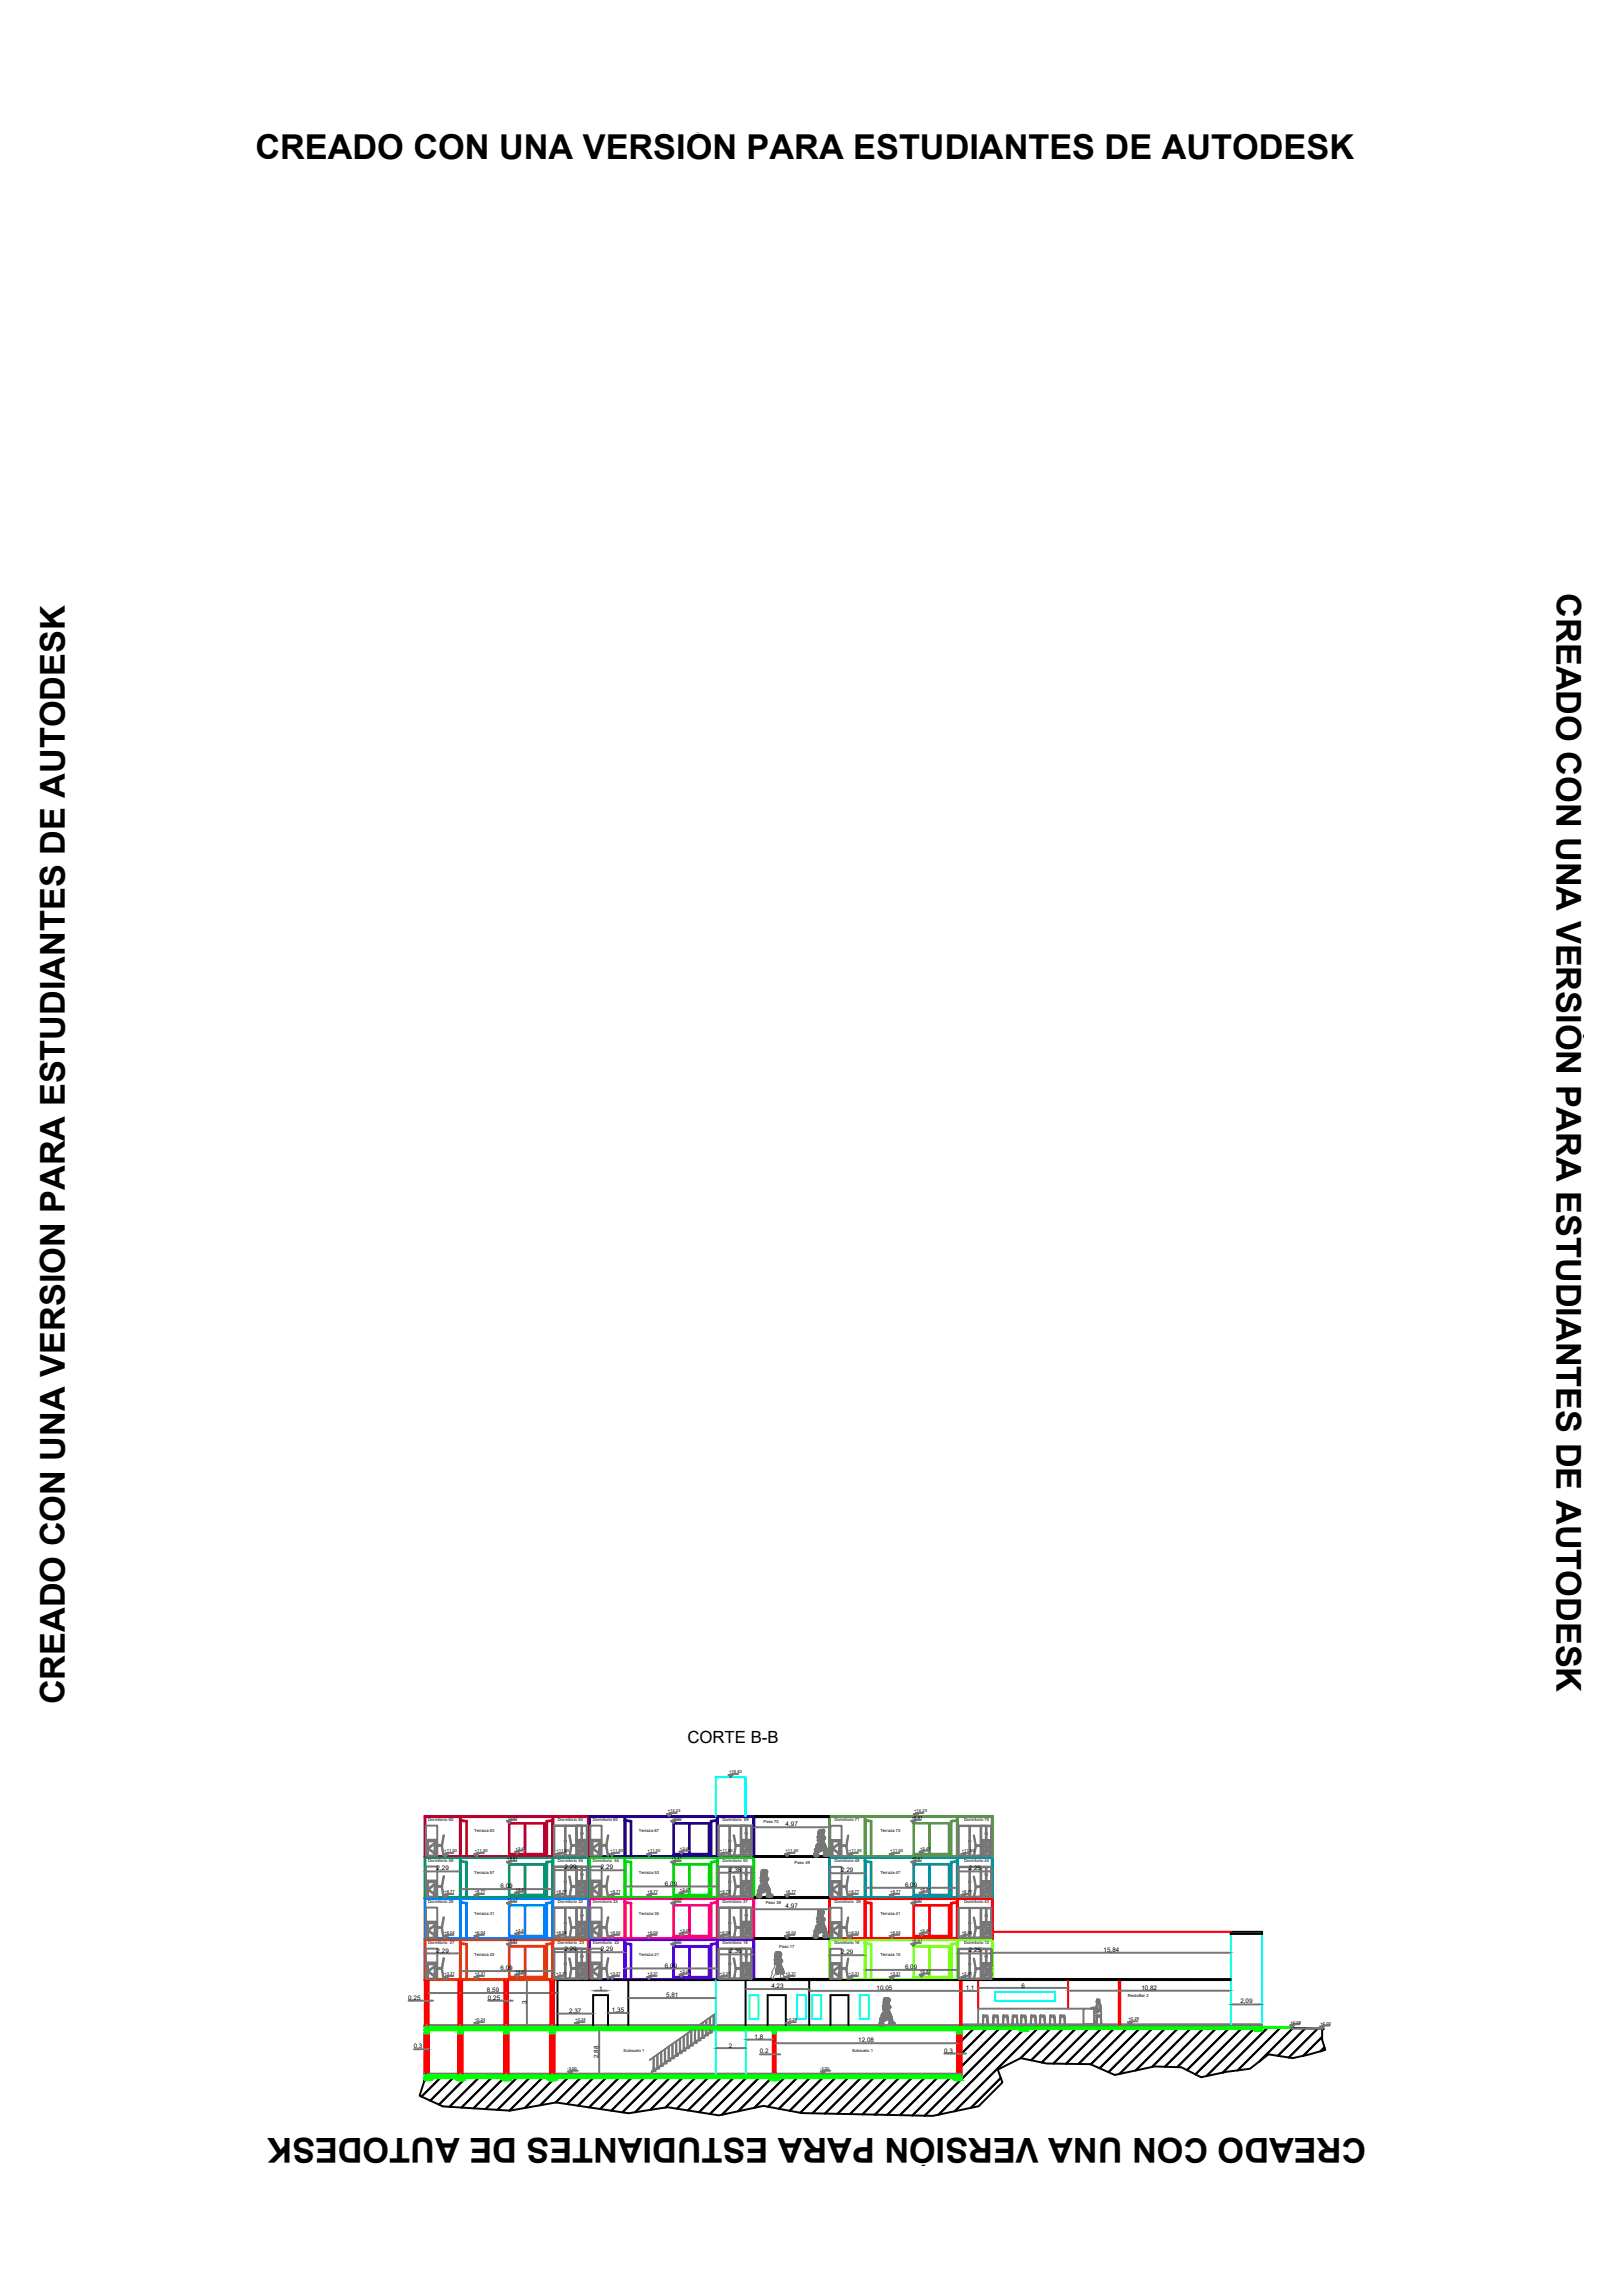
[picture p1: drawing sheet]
<svg xmlns="http://www.w3.org/2000/svg" width="210mm" height="297mm" viewBox="0 0 210 297" stroke-linecap="round" stroke-linejoin="round" font-family="sans-serif">
<defs><g id="words">
<g font-size="4.4">
<text x="33" y="20.6">CREADO CON UNA VERSIÓN PARA ESTUDIANTES DE AUTODESK</text>
<text x="201.4" y="76.7" transform="rotate(90 201.4 76.7)">CREADO CON UNA VERSIÓN PARA ESTUDIANTES DE AUTODESK</text>
<text x="8.4" y="220.5" transform="rotate(-90 8.4 220.5)">CREADO CON UNA VERSIÓN PARA ESTUDIANTES DE AUTODESK</text>
<text x="176.8" y="276.6" transform="rotate(-180 176.8 276.6)">CREADO CON UNA VERSIÓN PARA ESTUDIANTES DE AUTODESK</text>
</g>
<text font-size="2.2" x="88.9" y="225.5">CORTE B-B</text>
<g font-size=".8">
<text x="101.7" y="236.3">4,97</text>
<text x="56.5" y="242">2,29</text>
<text x="64.8" y="244.3">6,09</text>
<text x="73.1" y="241.8">2,29</text>
<text x="77.8" y="241.8">2,29</text>
<text x="86" y="244">6,09</text>
<text x="94.4" y="242.2">2,36</text>
<text x="108.8" y="242.2">2,29</text>
<text x="117.1" y="244.1">6,09</text>
<text x="125.4" y="242">2,25</text>
<text x="101.7" y="246.9">4,97</text>
<text x="56.5" y="252.6">2,29</text>
<text x="63" y="257.7">8,59</text>
<text x="64.8" y="254.9">6,09</text>
<text x="73.1" y="252.4">2,29</text>
<text x="77.5" y="257.5">1</text>
<text x="77.8" y="252.4">2,29</text>
<text x="86" y="254.6">6,09</text>
<text x="94.4" y="252.7">2,36</text>
<text x="99.8" y="257.2">4,23</text>
<text x="108.8" y="252.8">2,29</text>
<text x="113.4" y="257.5">10,05</text>
<text x="117.1" y="254.7">6,09</text>
<text x="125" y="257.5">1,1</text>
<text x="125.4" y="252.6">2,25</text>
<text x="132.2" y="257.2">6</text>
<text x="142.8" y="252.5">15,84</text>
<text x="147.7" y="257.4">10,82</text>
<text x="52.8" y="258.7">0,25</text>
<text x="63.1" y="258.7">0,25</text>
<text x="68.2" y="259.3" transform="rotate(-90 68.2 259.3)">3</text>
<text x="73.7" y="260.4">2,37</text>
<text x="79.2" y="260.3">1,35</text>
<text x="86.2" y="258.4">5,81</text>
<text x="97.6" y="263.8">1,8</text>
<text x="160.5" y="259.2">2,09</text>
<text x="53.5" y="265">0,3</text>
<text x="77.4" y="266.3" transform="rotate(-90 77.4 266.3)">2,88</text>
<text x="94.3" y="265">2</text>
<text x="98.3" y="265.6">0,2</text>
<text x="111.1" y="264.2">12,08</text>
<text x="122.2" y="265.6">0,3</text>
</g>
<g font-size=".5">
<text x="94.3" y="229.4">+16.82</text>
<text x="55.4" y="235.6">Dormitorio 60</text>
<text x="57.5" y="239.6">+11.50</text>
<text x="61.4" y="237.1">Terraza 63</text>
<text x="61.5" y="239.6">+11.50</text>
<text x="65.6" y="235.3">+5.51</text>
<text x="66.7" y="239.3">+3.41</text>
<text x="72" y="239.6">+11.50</text>
<text x="72.2" y="235.6">Dormitorio 64</text>
<text x="76.7" y="235.6">Dormitorio 65</text>
<text x="79" y="239.6">+11.50</text>
<text x="82.7" y="237.1">Terraza 67</text>
<text x="83.8" y="239.6">+11.50</text>
<text x="86.4" y="234.5">+14.23</text>
<text x="86.9" y="235.3">+5.51</text>
<text x="88" y="239.3">+3.41</text>
<text x="93.2" y="239.6">+11.50</text>
<text x="93.5" y="235.6">Dormitorio 69</text>
<text x="98.8" y="235.8">Paso 70</text>
<text x="101.6" y="239.6">+11.50</text>
<text x="108" y="235.6">Dormitorio 71</text>
<text x="109.9" y="239.6">+11.50</text>
<text x="113.9" y="237.1">Terraza 73</text>
<text x="115.2" y="239.6">+11.50</text>
<text x="118" y="235.3">+5.51</text>
<text x="118.3" y="234.5">+14.23</text>
<text x="119.1" y="239.3">+3.41</text>
<text x="124.5" y="239.6">+11.50</text>
<text x="124.8" y="235.6">Dormitorio 75</text>
<text x="55.4" y="240.9">Dormitorio 59</text>
<text x="57.5" y="244.9">+8.77</text>
<text x="61.4" y="242.4">Terraza 57</text>
<text x="61.5" y="244.9">+8.77</text>
<text x="65.6" y="240.6">+5.51</text>
<text x="65.6" y="245.9">+5.51</text>
<text x="66.7" y="244.6">+3.41</text>
<text x="72" y="244.9">+8.77</text>
<text x="72.2" y="240.9">Dormitorio 55</text>
<text x="76.7" y="240.9">Dormitorio 54</text>
<text x="79" y="244.9">+8.77</text>
<text x="82.7" y="242.4">Terraza 53</text>
<text x="83.8" y="244.9">+8.77</text>
<text x="86.9" y="245.9">+5.51</text>
<text x="86.9" y="240.6">+5.51</text>
<text x="88" y="244.6">+3.41</text>
<text x="93.2" y="244.9">+8.77</text>
<text x="93.5" y="240.9">Dormitorio 50</text>
<text x="101.6" y="244.9">+8.77</text>
<text x="102.8" y="241.2">Paso 49</text>
<text x="108" y="240.9">Dormitorio 48</text>
<text x="109.9" y="244.9">+8.77</text>
<text x="113.9" y="242.4">Terraza 47</text>
<text x="115.2" y="244.9">+8.77</text>
<text x="118" y="245.9">+5.51</text>
<text x="118" y="240.6">+5.51</text>
<text x="119.1" y="244.6">+3.41</text>
<text x="124.5" y="244.9">+8.77</text>
<text x="124.8" y="240.9">Dormitorio 44</text>
<text x="55.4" y="251.5">Dormitorio 27</text>
<text x="55.4" y="246.2">Dormitorio 28</text>
<text x="57.5" y="250.2">+6.04</text>
<text x="61.4" y="247.7">Terraza 31</text>
<text x="61.5" y="250.2">+6.04</text>
<text x="65.6" y="251.3">+5.51</text>
<text x="66.7" y="249.9">+3.41</text>
<text x="72" y="250.2">+6.04</text>
<text x="72.2" y="251.5">Dormitorio 23</text>
<text x="72.2" y="246.2">Dormitorio 32</text>
<text x="76.7" y="251.5">Dormitorio 22</text>
<text x="76.7" y="246.2">Dormitorio 33</text>
<text x="79" y="250.2">+6.04</text>
<text x="82.7" y="247.7">Terraza 35</text>
<text x="83.8" y="250.2">+6.04</text>
<text x="86.9" y="251.3">+5.51</text>
<text x="88" y="249.9">+3.41</text>
<text x="93.2" y="250.2">+6.04</text>
<text x="93.5" y="251.5">Dormitorio 18</text>
<text x="93.5" y="246.2">Dormitorio 37</text>
<text x="99.1" y="246.4">Paso 38</text>
<text x="100.8" y="252">Paso 17</text>
<text x="101.6" y="250.2">+6.04</text>
<text x="108" y="251.5">Dormitorio 16</text>
<text x="108" y="246.2">Dormitorio 39</text>
<text x="109.9" y="250.2">+6.04</text>
<text x="113.9" y="247.7">Terraza 41</text>
<text x="115.2" y="250.2">+6.04</text>
<text x="118" y="251.3">+5.51</text>
<text x="119.1" y="249.9">+3.41</text>
<text x="124.5" y="250.2">+6.04</text>
<text x="124.8" y="251.5">Dormitorio 12</text>
<text x="124.8" y="246.2">Dormitorio 43</text>
<text x="57.5" y="255.5">+3.31</text>
<text x="61.4" y="253">Terraza 25</text>
<text x="61.5" y="255.5">+3.31</text>
<text x="66.7" y="255.2">+3.41</text>
<text x="72" y="255.5">+3.31</text>
<text x="79" y="255.5">+3.31</text>
<text x="82.7" y="253">Terraza 21</text>
<text x="83.8" y="255.5">+3.31</text>
<text x="88" y="255.2">+3.41</text>
<text x="93.2" y="255.5">+3.31</text>
<text x="101.6" y="255.5">+3.31</text>
<text x="109.9" y="255.5">+3.31</text>
<text x="113.9" y="253">Terraza 15</text>
<text x="115.2" y="255.5">+3.31</text>
<text x="119.1" y="255.2">+3.41</text>
<text x="124.5" y="255.5">+3.31</text>
<text x="61.5" y="261.5">+0.24</text>
<text x="74.5" y="261.5">+0.24</text>
<text x="101.8" y="261.5">+0.24</text>
<text x="146" y="258.4">RestoBar 2</text>
<text x="146" y="261.4">+0.29</text>
<text x="167" y="261.8">+0.09</text>
<text x="170.9" y="262">+0.00</text>
<text x="73.4" y="267.8">-3.00</text>
<text x="80.7" y="265.5">Subsuelo 1</text>
<text x="106.1" y="267.8">-3.00</text>
<text x="110.3" y="265.5">Subsuelo 1</text>
</g>
</g></defs>
<!-- layer: 0 -->
<g fill="#0f0" stroke="#0f0" stroke-width=".13">
<path d="M54.9 262.2h69.5z"/>
<path d="M54.9 262.2l108.4 .3v-.3zM54.9 262.2l108.4 .3h-108.4z"/>
<path d="M54.9 262.5l69.5 .2v-.2zM54.9 262.5l69.5 .2h-69.5z"/>
<path d="M55.5 262.7h68.9zM55.5 262.7h68.9z"/>
<path d="M54.9 262.7h.6zM54.9 262.7h.6z"/>
<path d="M59.3 262.7h65.1zM59.3 262.7h65.1z"/>
<path d="M59.9 262.7h64.5zM59.9 262.7h64.5zM65.2 262.7h59.2zM65.2 262.7h59.2z"/>
<path d="M65.8 262.7h58.6zM65.8 262.7h58.6z"/>
<path d="M65.2 262.7h.6zM65.2 262.7h.6z"/>
<path d="M71.2 262.7h53.2zM71.2 262.7h53.2z"/>
<path d="M71.8 262.7h52.6zM71.8 262.7h52.6z"/>
<path d="M71.2 262.7h.6zM71.2 262.7h.6z"/>
<path d="M78.3 262.7h46.1zM78.3 262.7h46.1zM100 262.7h24.4zM100 262.7h24.4z"/>
<path d="M100.4 262.7h24zM100.4 262.7h24z"/>
<path d="M100 262.7h.4zM100 262.7h.4z"/>
<path d="M162.2 262.5l1.1 .3v-.3zM162.2 262.5l1.1 .3h-.9z"/>
<path d="M131.7 262.5l1.2 .3 .3-.3zM131.7 262.5l1.2 .3h-.9z"/>
<path d="M123.9 262.7l.5 .4v-.4zM123.9 262.7l.5 .4h-.5z"/>
<path d="M100 262.7l.4 .4v-.4zM100 262.7l.4 .4h-.4z"/>
<path d="M71.2 262.7l.6 .4v-.4zM71.2 262.7l.6 .4h-.6z"/>
<path d="M65.2 262.7l.6 .4v-.4zM65.2 262.7l.6 .4h-.6z"/>
<path d="M59.3 262.7l.6 .4v-.4zM59.3 262.7l.6 .4h-.6z"/>
<path d="M54.9 262.7l.6 .4v-.4zM54.9 262.7l.6 .4h-.6z"/>
<path d="M54.9 268.5l69.5 .4v-.4zM54.9 268.5l69.5 .4h-69.5z"/>
<path d="M123.3 268.9l1.1 .2v-.2zM123.3 268.9l1.1 .2h-.8z"/>
<path d="M99.4 268.9l1.2 .2 .3-.2zM99.4 268.9l1.2 .2h-.9z"/>
<path d="M70.7 268.9l1.2 .2 .3-.2zM70.7 268.9l1.2 .2h-.9z"/>
<path d="M64.8 268.9l1.2 .2 .2-.2zM64.8 268.9l1.2 .2h-.9z"/>
<path d="M58.9 268.9l1.1 .2 .3-.2zM58.9 268.9l1.1 .2h-.9z"/>
<path d="M54.9 268.9l.9 .2 .3-.2zM54.9 268.9l.9 .2h-.9z"/>
</g>
<path d="M54.9 268.5h69.5v.6h-.8l-.3-.2h-22.4l-.3 .2h-.9l-.3-.2M56.1 268.9l-.3 .2h-.9M59.9 262.7h5.3M65.8 262.7h5.4M163.3 262.2v.6h-.9l-.2-.3h-29l-.3 .3h-.9l-.3-.3h-7.3v.6h-.5v-.4h-23.5v.4h-.4v-.4h-28.2M163.3 262.2l3.9 .1v.1h-3.9M163.3 262.2h-108.4v.9h.6v-.4h3.8" fill="none" stroke="#0f0" stroke-width=".25"/>
<g fill="none" stroke="#767676" stroke-width=".25">
<path d="M55.1 237.9v1.9M55.4 238.2v1.9M55.4 239.2l.8 .6M55.4 239.1l.8 .6M56.2 238.2v1.9M56.2 238.4l-.8 .7M56.2 238.6l-.7 .5M56.6 238.7v-2.5h-1.5v3.9h1.5v-1.3M71.7 236.2h4.3v3.9h-4.3zM71.7 236.2h2.9l.1 2.5M71.7 236.2h1.4v3.8h-1.4zM73.1 238.1v.1z"/>
<path d="M73.2 236.2v3.9M73.2 238.1v.1zM74.6 238.7v-2.5h-1.4v3.8h1.4v-1.2M74.6 238.8v1.3M74.6 238.4h.1M74.6 239h.1M74.6 239.3h.1M74.6 239.6h.1M74.6 239.9h.1M74.9 238.2v1.9M74.9 238.6l.8 .5M74.9 238.7h.2"/>
<path d="M74.9 239h.6M74.9 239.3h.5M74.9 239.6h.1M74.9 239.9h.8M75.2 239.6h.5M75.2 237.1v.1zM75.2 238.4l.1 .1zM75.2 239l.1 .1zM75.2 239.3h.1zM75.2 239.6h.1zM75.2 238.7h.5M75.3 238v-1.8h-.7l.1 1.9"/>
<path d="M75.3 238.7v.1M75.3 238v-1.8h-.7v1.9M75.3 238v-1.8h.6v1.9M75.3 237.1l.1 .1zM75.6 239.3h.1M75.6 239h.1M75.7 238.2v1.9M75.7 238.4h-.8l.8 .7M75.7 239.2l-.8 .6M75.7 239.1l-.8 .6M75.9 238v.2h-1.2v-.2h1.2h-1.2v2.1M75.9 238.2v1.9"/>
<path d="M75.9 238.1h.1M75.9 238.4h.1M75.9 238.7h.1M75.9 239h.1M75.9 239.3h.1M75.9 239.6h.1M75.9 239.9h.1M76 236.2h-1.4M76.4 237.9v1.9M76.7 238.2v1.9M76.7 239.2l.8 .6M76.7 239.1l.8 .6"/>
<path d="M77.5 238.2v1.9M77.5 238.4l-.8 .7M77.5 238.6l-.8 .5M77.9 238.7v-2.5h-1.5v3.9h1.5v-1.3M93 236.2h4.2v3.9h-4.2zM93 236.2h2.9v2.5M93 236.2h1.4v3.8h-1.4zM94.3 238.1l.1 .1zM94.4 236.2v3.9M94.5 238.1v.1zM95.8 238.7v-2.5h-1.3v3.8h1.3v-1.2M95.9 238.8v1.3"/>
<path d="M95.9 238.4h.1M95.9 239h.1M95.9 239.3h.1M95.9 239.6h.1M95.9 239.9h.1M96.1 238.2v1.9M96.1 238.7h.3M96.1 239h.6M96.1 239.3h.6M96.1 239.6h.2M96.1 239.9h.9M96.1 238.6l.8 .5"/>
<path d="M96.5 237.1v.1zM96.5 239.6h.5M96.5 238.4l.1 .1zM96.5 239l.1 .1zM96.5 239.3h.1zM96.5 239.6h.1zM96.5 238v-1.8h-.6v1.9M96.6 238v-1.8h-.7v1.9M96.6 238v-1.8h.6v1.9M96.6 237.1l.1 .1zM96.9 239.3h.1M96.9 239h.1"/>
<path d="M97 238.7l-.4 .1M97 238.2v1.9M97 238.4h-.9l.9 .7M97 239.2l-.9 .6M97 239.1l-.9 .6M97.2 238v.2h-1.3v-.2h1.3h-1.3v2.1M97.2 238.2v1.9M97.2 238.1h.1M97.2 238.4h.1M97.2 238.7h.1M97.2 239h.1M97.2 239.3h.1"/>
<path d="M97.2 239.6h.1M97.2 239.9h.1M97.2 236.2h-1.3M107.7 238.2v1.9M107.7 239.2l.9 .6M107.7 239.1l.9 .6M108.6 238.2v1.9M108.6 238.4l-.9 .7M108.6 238.6l-.8 .5M108.9 238.7v-2.5h-1.5v3.9h1.5v-1.3M124 236.2h4.3v3.9h-4.3zM124 236.2h2.9l.1 2.5"/>
<path d="M124.1 236.2h1.4v3.9h-1.4zM125.4 238.1v.1zM125.5 236.2v3.9M125.5 238.1l.1 .1zM126.9 238.7v-2.5h-1.4v3.9h1.4v-1.3M126.9 238.4h.1M126.9 239.3h.1M126.9 239.6h.1M126.9 238.8v1.3M126.9 239h.1M126.9 239.9h.1M127.2 239.3h.6"/>
<path d="M127.2 239.6h.2M127.2 238.2v1.9M127.2 238.6l.8 .6M127.2 238.7h.2M127.2 239h.6M127.2 239.9h.8M127.5 237.1l.1 .2zM127.5 239.6h.5M127.6 238.5h.1zM127.6 239.1h.1zM127.6 239.3l.1 .1zM127.6 239.6l.1 .1z"/>
<path d="M127.6 238v-1.8h-.6v1.9M127.6 238.7h.4M127.6 238.8h.1M127.6 238v-1.8h-.7v2M127.7 238v-1.8h.6l-.1 1.9M127.7 237.1v.2zM127.9 239.3h.1M128 239h.1M128 238.4h-.8l.8 .7M128 238.2v1.9M128 239.3l-.8 .6M128 239.1l-.8 .6"/>
<path d="M128.2 238v.2h-1.2v-.2h1.2h-1.2v2.1M128.2 238.2h.1M128.2 238.4h.1M128.2 239.3h.1M128.2 239.6h.1M128.2 238.2v1.9M128.2 238.7h.1M128.2 239h.1M128.2 239.9h.1M128.3 236.2h-1.4M55.1 256h.2M55.1 243.2v1.9"/>
<path d="M55.1 248.5v1.9M55.1 253.8v1.9M55.2 256v-2.1v.2h1.3v-.2h-1.3h1.3v2.1M55.2 250.7v-2.1v.2h1.3v-.2h-1.3h1.3v2.1M55.2 245.4v-2.1v.2h1.3v-.2h-1.3h1.3v2.1M55.2 240.1v-2.1v.2h1.3v-.2h-1.3h1.3v2.1M55.4 243.5v1.9M55.4 248.8v1.9M55.4 254.1v1.9M55.4 255.1l.8 .6M55.4 255l.8 .6M55.4 249.8l.8 .6"/>
<path d="M55.4 249.7l.8 .6M55.4 244.5l.8 .6M55.4 244.4l.8 .6M56.2 256h.2M56.2 243.5v1.9M56.2 248.8v1.9M56.2 254.1v1.9M56.2 254.3l-.8 .7M56.2 254.5l-.7 .5M56.2 249l-.8 .7M56.2 249.2l-.7 .5M56.2 243.7l-.8 .7"/>
<path d="M56.2 243.8l-.7 .6M56.6 254.6v-2.5h-1.5v3.9M56.6 254.7v1.3h-1.5M56.6 249.3v-2.5h-1.5v3.9h1.5v-1.3M56.6 244v-2.5h-1.5v3.9h1.5v-1.3M71.7 252.1h4.3v3.9h-4.3zM71.7 252.1h2.9l.1 2.5M71.7 246.8h4.3v3.9h-4.3zM71.7 246.8h2.9l.1 2.5M71.7 241.5h4.3v3.9h-4.3zM71.7 241.5h2.9l.1 2.5M71.7 252.1h1.4v3.9h-1.4z"/>
<path d="M71.7 246.8h1.4v3.8h-1.4zM71.7 241.5h1.4v3.8h-1.4zM73.1 254v.1zM73.1 248.7v.1zM73.1 243.4v.1zM73.2 241.5v3.9M73.2 246.8v3.9M73.2 252.1v3.9M73.2 254v.1zM73.2 248.7v.1zM73.2 243.4v.1zM74.6 254.6v-2.5h-1.4v3.9h1.4v-1.3"/>
<path d="M74.6 249.3v-2.5h-1.4v3.8h1.4v-1.2M74.6 244v-2.5h-1.4v3.8h1.4v-1.2M74.6 244.1v1.3M74.6 249.4v1.3M74.6 254.7v1.3M74.6 254.3h.1M74.6 254.9h.1M74.6 255.2h.1M74.6 255.5h.1M74.6 255.8h.1M74.6 249h.1M74.6 249.6h.1"/>
<path d="M74.6 249.9h.1M74.6 250.2h.1M74.6 250.5h.1M74.6 243.7h.1M74.6 244.3h.1M74.6 244.6h.1M74.6 244.9h.1M74.6 245.2h.1M74.9 243.5v1.9M74.9 248.8v1.9M74.9 254.5l.8 .5M74.9 254.6h.2"/>
<path d="M74.9 254.9h.6M74.9 255.2h.5M74.9 255.5h.1M74.9 255.8h.8M74.9 249.2l.8 .6M74.9 249.3h.2M74.9 249.6h.6M74.9 249.9h.5M74.9 250.2h.1M74.9 250.5h.8M74.9 243.7l.8 .7-.8 .6M74.9 243.9l.8 .5"/>
<path d="M74.9 243.7h.8M74.9 244h.2M74.9 244.3h.6M74.9 244.6h.5M74.9 244.9h.1M74.9 245.2h.8M75.2 255.5h.5M75.2 250.2h.5M75.2 244.9h.5M75.2 253v.2zM75.2 254.4h.1zM75.2 254.9l.1 .1z"/>
<path d="M75.2 255.2l.1 .1zM75.2 255.5l.1 .1zM75.2 247.7v.1zM75.2 249.1h.1zM75.2 249.6l.1 .1zM75.2 249.9h.1zM75.2 250.2h.1zM75.2 242.4v.2zM75.2 243.7l.1 .1zM75.2 244.3l.1 .1zM75.2 244.6l.1 .1zM75.2 244.9h.1z"/>
<path d="M75.2 254.6h.5M75.2 249.3h.5M75.2 244h.5M75.3 253.9v-1.8h-.7l.1 1.9M75.3 254.6v.1M75.3 248.6v-1.8h-.7l.1 1.9M75.3 249.4h.1M75.3 243.3v-1.8h-.7l.1 1.9M75.3 244v.1M75.3 253.9v-1.8h-.7v1.9M75.3 248.6v-1.8h-.7v1.9M75.3 243.3v-1.8h-.7v1.9"/>
<path d="M75.3 253.9v-1.8h.6v1.9M75.3 248.6v-1.8h.6v1.9M75.3 243.3v-1.8h.6v1.9M75.3 253l.1 .2zM75.3 247.7l.1 .1zM75.3 242.4l.1 .2zM75.6 255.2h.1M75.6 249.9h.1M75.6 244.6h.1M75.6 254.9h.1M75.6 249.6h.1M75.6 244.3h.1"/>
<path d="M75.7 254.1v1.9h.2v-1.9M75.7 254.3h-.8l.8 .7M75.7 255.1l-.8 .6M75.7 255l-.8 .6M75.7 243.5v1.9M75.7 248.8v1.9M75.7 249h-.8l.8 .7M75.7 249.8l-.8 .7M75.7 249.7l-.8 .6M75.7 244.5l-.8 .6M75.9 253.9v.2h-1.2v-.2h1.2h-1.2v2.1h.2v-1.9M75.9 248.6v.2h-1.2v-.2h1.2h-1.2v2.1"/>
<path d="M75.9 243.3v.2h-1.2v-.2h1.2h-1.2v2.1M75.9 243.5v1.9M75.9 248.8v1.9M75.9 254h.1M75.9 254.3h.1M75.9 254.6h.1M75.9 254.9h.1M75.9 255.2h.1M75.9 255.5h.1M75.9 255.8h.1M75.9 248.7h.1M75.9 249h.1"/>
<path d="M75.9 249.3h.1M75.9 249.6h.1M75.9 249.9h.1M75.9 250.2h.1M75.9 250.5h.1M75.9 243.4h.1M75.9 243.7h.1M75.9 244h.1M75.9 244.3h.1M75.9 244.6h.1M75.9 244.9h.1M75.9 245.2h.1"/>
<path d="M76 241.5h-1.4M76 246.8h-1.4M76 252.1h-1.4M76.4 243.2v1.9M76.4 248.5v1.9M76.4 253.8v1.9M76.5 256v-2.1v.2h1.2v-.2h-1.2h1.2v2.1M76.5 250.7v-2.1v.2h1.2v-.2h-1.2h1.2v2.1M76.5 245.4v-2.1v.2h1.2v-.2h-1.2h1.2v2.1M76.5 240.1v-2.1v.2h1.2v-.2h-1.2h1.2v2.1M76.7 243.5v1.9M76.7 248.8v1.9"/>
<path d="M76.7 254.1v1.9M76.7 255.1l.8 .6M76.7 255l.8 .6M76.7 249.8l.8 .6M76.7 249.7l.8 .6M76.7 244.5l.8 .6M76.7 244.4l.8 .6M77.5 243.5v1.9M77.5 248.8v1.9M77.5 254.1v1.9M77.5 254.3l-.8 .7M77.5 254.5l-.8 .5"/>
<path d="M77.5 249l-.8 .7M77.5 249.2l-.8 .5M77.5 243.7l-.8 .7M77.5 243.8l-.8 .6M77.9 254.6v-2.5h-1.5v3.9h1.5v-1.3M77.9 249.3v-2.5h-1.5v3.9h1.5v-1.3M77.9 244v-2.5h-1.5v3.9h1.5v-1.3M93 252.1h4.2v3.9h-4.2zM93 252.1h2.9v2.5M93 246.8h4.2v3.9h-4.2zM93 246.8h2.9v2.5M93 241.5h4.2v3.9h-4.2z"/>
<path d="M93 241.5h2.9v2.5M93 252.1h1.4v3.9h-1.4zM93 246.8h1.4v3.8h-1.4zM93 241.5h1.4v3.8h-1.4zM94.3 254l.1 .1zM94.3 248.7l.1 .1zM94.3 243.4l.1 .1zM94.4 241.5v3.9M94.4 246.8v3.9M94.4 252.1v3.9M94.5 254v.1zM94.5 248.7v.1z"/>
<path d="M94.5 243.4v.1zM95.8 254.6v-2.5h-1.3v3.9h1.3v-1.3M95.8 249.3v-2.5h-1.3v3.8h1.3v-1.2M95.8 244v-2.5h-1.3v3.8h1.3v-1.2M95.9 254.3h.1M95.9 254.9h.1M95.9 255.2h.1M95.9 255.5h.1M95.9 255.8h.1M95.9 244.1v1.3M95.9 249.4v1.3M95.9 254.7v1.3"/>
<path d="M95.9 249h.1M95.9 249.6h.1M95.9 249.9h.1M95.9 250.2h.1M95.9 250.5h.1M95.9 243.7h.1M95.9 244.3h.1M95.9 244.6h.1M95.9 244.9h.1M95.9 245.2h.1M96.1 254.6h.3M96.1 254.9h.6"/>
<path d="M96.1 255.2h.6M96.1 255.5h.2M96.1 255.8h.9M96.1 243.5v1.9M96.1 248.8v1.9M96.1 254.1v1.9M96.1 254.5l.8 .5M96.1 249.3h.3M96.1 249.6h.6M96.1 249.9h.6M96.1 250.2h.2M96.1 250.5h.9"/>
<path d="M96.1 249.2l.8 .6M96.1 243.7h.9M96.1 244h.3M96.1 244.3h.6M96.1 244.6h.6M96.1 244.9h.2M96.1 245.2h.9M96.1 243.7l.9 .7-.9 .6M96.1 243.9l.8 .5M96.5 253v.2zM96.5 247.7v.1zM96.5 242.4v.2z"/>
<path d="M96.5 255.5h.5M96.5 250.2h.5M96.5 244.9h.5M96.5 254.4h.1zM96.5 254.9l.1 .1zM96.5 255.2l.1 .1zM96.5 255.5l.1 .1zM96.5 249.1h.1zM96.5 249.6l.1 .1zM96.5 249.9h.1zM96.5 250.2h.1zM96.5 243.7l.1 .1z"/>
<path d="M96.5 244.3l.1 .1zM96.5 244.6l.1 .1zM96.5 244.9h.1zM96.5 253.9v-1.8h-.6v1.9M96.5 248.6v-1.8h-.6v1.9M96.5 243.3v-1.8h-.6v1.9M96.5 254.6h.5M96.5 244h.5M96.5 254.6h.1v.1M96.5 244h.1v.1M96.6 253.9v-1.8h-.7v1.9M96.6 248.6v-1.8h-.7v1.9"/>
<path d="M96.6 243.3v-1.8h-.7v1.9M96.6 253.9v-1.8h.6v1.9M96.6 253l.1 .2zM96.6 248.6v-1.8h.6v1.9M96.6 247.7l.1 .1zM96.6 243.3v-1.8h.6v1.9M96.6 242.4l.1 .2zM96.9 255.2h.1M96.9 249.9h.1M96.9 244.6h.1M96.9 254.9h.1M96.9 249.6h.1"/>
<path d="M96.9 244.3h.1M97 249.3l-.4 .1M97 254.3h-.9l.9 .7M97 243.5v1.9M97 248.8v1.9M97 254.1v1.9M97 255.1l-.9 .6M97 255l-.9 .6M97 249h-.9l.9 .7M97 249.8l-.9 .7M97 249.7l-.9 .6M97 244.5l-.9 .6"/>
<path d="M97.2 253.9v.2h-1.3v-.2h1.3h-1.3v2.1M97.2 248.6v.2h-1.3v-.2h1.3h-1.3v2.1M97.2 243.3v.2h-1.3v-.2h1.3h-1.3v2.1M97.2 254h.1M97.2 254.3h.1M97.2 254.6h.1M97.2 254.9h.1M97.2 255.2h.1M97.2 255.5h.1M97.2 255.8h.1M97.2 243.5v1.9M97.2 248.8v1.9"/>
<path d="M97.2 254.1v1.9M97.2 248.7h.1M97.2 249h.1M97.2 249.3h.1M97.2 249.6h.1M97.2 249.9h.1M97.2 250.2h.1M97.2 250.5h.1M97.2 243.4h.1M97.2 243.7h.1M97.2 244h.1M97.2 244.3h.1"/>
<path d="M97.2 244.6h.1M97.2 244.9h.1M97.2 245.2h.1M97.2 252.1h-1.3M97.2 241.5h-1.3M97.2 246.8h-1.3M107.4 253.8v1.9M107.6 256v-2v.2h1.2v-.2h-1.2h1.2v2M107.6 250.7v-2v.1h1.2v-.1h-1.2h1.2v2M107.6 245.4v-2v.2h1.2v-.2h-1.2h1.2v2M107.6 240.1v-2.1v.2h1.2v-.2h-1.2h1.2v2.1M107.7 243.6v1.8"/>
<path d="M107.7 248.8v1.9M107.7 254.2v1.8M107.7 255.2l.9 .6M107.7 255l.9 .6M107.7 249.8l.9 .7M107.7 249.7l.9 .6M107.7 244.5l.9 .7M107.7 244.4l.9 .6M108.6 243.6v1.8M108.6 248.8v1.9M108.6 254.2v1.8M108.6 254.4l-.9 .6"/>
<path d="M108.6 254.5l-.8 .6M108.6 249.1l-.9 .6M108.6 249.2l-.8 .6M108.6 243.8l-.9 .6M108.6 243.9l-.8 .6M108.9 254.6v-2.5h-1.5v3.9h1.5v-1.3M108.9 249.3v-2.5h-1.5v3.9h1.5v-1.3M108.9 244v-2.5h-1.5v3.9h1.5v-1.3M124 252.1h4.3v3.9h-4.3zM124 252.1h2.9l.1 2.6M124 246.8h4.3v3.9h-4.3zM124 246.8h2.9l.1 2.6"/>
<path d="M124 241.5h4.3v3.9h-4.3zM124 241.5h2.9l.1 2.5M124.1 252.2h1.4v3.8h-1.4zM124.1 246.9h1.4v3.8h-1.4zM124.1 241.6h1.4v3.8h-1.4zM125.4 254v.1zM125.4 248.7v.1zM125.4 243.4v.1zM125.5 241.5v3.9M125.5 246.8v3.9M125.5 252.1v3.9M125.5 254l.1 .1z"/>
<path d="M125.5 248.7l.1 .1zM125.5 243.4l.1 .1zM126.9 254.6v-2.4h-1.4v3.8h1.4v-1.3M126.9 249.4v-2.5h-1.4v3.8h1.4v-1.2M126.9 244v-2.4h-1.4v3.8h1.4v-1.3M126.9 254.4h.1M126.9 255.2h.1M126.9 255.5h.1M126.9 249.6h.1M126.9 250.5h.1M126.9 244.3h.1M126.9 244.6h.1"/>
<path d="M126.9 244.1v1.3M126.9 249.5v1.2M126.9 254.7v1.3M126.9 254.9h.1M126.9 255.8h.1M126.9 249.1h.1M126.9 249.9h.1M126.9 250.2h.1M126.9 243.8h.1M126.9 244.9h.1M126.9 245.2h.1M127.2 255.2h.6"/>
<path d="M127.2 255.5h.2M127.2 249.4h.2M127.2 249.6h.6M127.2 250.5h.8M127.2 244.3h.6M127.2 244.6h.6M127.2 243.6v1.8M127.2 248.9v1.8M127.2 254.2v1.8M127.2 254.5l.8 .6M127.2 254.7h.2M127.2 254.9h.6"/>
<path d="M127.2 255.8h.8M127.2 249.1l.8 .6M127.2 249.2l.8 .6M127.2 249.1h.8M127.2 249.9h.6M127.2 250.2h.2M127.2 243.9l.8 .6M127.2 244h.2M127.2 244.9h.2M127.2 245.2h.8M127.5 253l.1 .2zM127.5 247.7l.1 .2z"/>
<path d="M127.5 242.4l.1 .2zM127.5 255.5h.5M127.5 250.2h.5M127.5 244.9h.5M127.6 254.4h.1zM127.6 255h.1zM127.6 255.3h.1zM127.6 255.6h.1zM127.6 249.1h.1zM127.6 249.7h.1zM127.6 249.9l.1 .1zM127.6 250.2l.1 .1z"/>
<path d="M127.6 243.8h.1zM127.6 244.4h.1zM127.6 244.7h.1zM127.6 244.9l.1 .1zM127.6 254v-1.8h-.6v1.8M127.6 248.7v-1.8h-.6v1.8M127.6 243.4v-1.8h-.6v1.8M127.6 249.4h.4M127.6 254.7h.4M127.6 244h.4M127.6 254.7h.1M127.6 249.4h.1"/>
<path d="M127.6 244.1h.1M127.6 254v-1.9h-.7v2M127.6 248.7v-1.9h-.7v2M127.6 243.4v-1.9h-.7v2M127.7 254v-1.8h.6l-.1 1.8M127.7 248.7v-1.8h.6l-.1 1.8M127.7 243.4v-1.8h.6l-.1 1.8M127.7 253v.2zM127.7 247.7v.2zM127.7 242.4v.2zM127.9 255.2h.1M127.9 244.6h.1"/>
<path d="M127.9 249.9h.1M128 249.6h.1M128 244.3h.1M128 254.9h.1M128 254.4h-.8l.8 .6M128 243.6v1.8M128 248.9v1.8M128 254.2v1.8M128 255.2l-.8 .6M128 255l-.8 .7M128 249.9l-.8 .6M128 249.7l-.8 .6"/>
<path d="M128 243.8h-.8l.8 .6M128 244.5l-.8 .7M128 244.4l-.8 .7M128.2 254v.2h-1.2v-.2h1.2h-1.2v2M128.2 248.7v.2h-1.2v-.2h1.2h-1.2v2M128.2 243.4v.2h-1.2v-.2h1.2h-1.2v2M128.2 254.1h.1M128.2 254.4h.1M128.2 255.2h.1M128.2 255.5h.1M128.2 249.4h.1M128.2 249.6h.1"/>
<path d="M128.2 250.5h.1M128.2 243.5h.1M128.2 244.3h.1M128.2 244.6h.1M128.2 243.6v1.8M128.2 248.9v1.8M128.2 254.2v1.8M128.2 254.7h.1M128.2 254.9h.1M128.2 255.8h.1M128.2 248.8h.1M128.2 249.1h.1"/>
<path d="M128.2 249.9h.1M128.2 250.2h.1M128.2 243.8h.1M128.2 244h.1M128.2 244.9h.1M128.2 245.2h.1M128.3 241.5l-1.4 .1M128.3 246.8l-1.4 .1M128.3 252.1l-1.4 .1M54.9 268.5v-.2h69.5v.2M84.6 266.2v1.7M84.6 266.1v1.8"/>
<path d="M91.4 261.4v.2M124.4 261.9h38.9v.3M163.3 262h-108.4v.2"/>
<circle cx="55.3" cy="239.1" r=".05"/>
<circle cx="56.4" cy="238.4" r=".05"/>
<circle cx="56.4" cy="239.9" r=".05"/>
<circle cx="74.8" cy="239.9" r=".05"/>
<circle cx="74.8" cy="238.4" r=".05"/>
<circle cx="75.8" cy="239.1" r=".05"/>
<circle cx="76.6" cy="239.1" r=".05"/>
<circle cx="77.6" cy="238.4" r=".05"/>
<circle cx="77.6" cy="239.9" r=".05"/>
<circle cx="96.1" cy="238.4" r=".05"/>
<circle cx="96.1" cy="239.9" r=".05"/>
<circle cx="97.1" cy="239.1" r=".05"/>
<circle cx="107.7" cy="239.2" r=".05"/>
<circle cx="108.7" cy="238.4" r=".05"/>
<circle cx="108.7" cy="239.9" r=".05"/>
<circle cx="127.1" cy="239.9" r=".05"/>
<circle cx="127.1" cy="238.4" r=".05"/>
<circle cx="128.2" cy="239.2" r=".05"/>
<circle cx="55.3" cy="249.7" r=".05"/>
<circle cx="55.3" cy="244.4" r=".05"/>
<circle cx="55.3" cy="255" r=".05"/>
<circle cx="56.4" cy="249" r=".05"/>
<circle cx="56.4" cy="245.2" r=".05"/>
<circle cx="56.4" cy="254.3" r=".05"/>
<circle cx="56.4" cy="250.5" r=".05"/>
<circle cx="56.4" cy="255.8" r=".05"/>
<circle cx="56.4" cy="243.6" r=".05"/>
<circle cx="74.8" cy="250.5" r=".05"/>
<circle cx="74.8" cy="243.7" r=".05"/>
<circle cx="74.8" cy="249" r=".05"/>
<circle cx="74.8" cy="254.3" r=".05"/>
<circle cx="74.8" cy="255.8" r=".05"/>
<circle cx="74.8" cy="245.2" r=".05"/>
<circle cx="75.8" cy="255" r=".05"/>
<circle cx="75.8" cy="244.4" r=".05"/>
<circle cx="75.8" cy="249.7" r=".05"/>
<circle cx="76.6" cy="244.4" r=".05"/>
<circle cx="76.6" cy="249.7" r=".05"/>
<circle cx="76.6" cy="255" r=".05"/>
<circle cx="77.6" cy="255.8" r=".05"/>
<circle cx="77.6" cy="249" r=".05"/>
<circle cx="77.6" cy="245.2" r=".05"/>
<circle cx="77.6" cy="254.3" r=".05"/>
<circle cx="77.6" cy="243.6" r=".05"/>
<circle cx="77.6" cy="250.5" r=".05"/>
<circle cx="96.1" cy="245.2" r=".05"/>
<circle cx="96.1" cy="243.7" r=".05"/>
<circle cx="96.1" cy="254.3" r=".05"/>
<circle cx="96.1" cy="249" r=".05"/>
<circle cx="96.1" cy="255.8" r=".05"/>
<circle cx="96.1" cy="250.5" r=".05"/>
<circle cx="97.1" cy="255" r=".05"/>
<circle cx="97.1" cy="244.4" r=".05"/>
<circle cx="97.1" cy="249.7" r=".05"/>
<circle cx="107.7" cy="249.8" r=".05"/>
<circle cx="107.7" cy="255.1" r=".05"/>
<circle cx="107.7" cy="244.5" r=".05"/>
<circle cx="108.7" cy="255.8" r=".05"/>
<circle cx="108.7" cy="254.3" r=".05"/>
<circle cx="108.7" cy="243.7" r=".05"/>
<circle cx="108.7" cy="249" r=".05"/>
<circle cx="108.7" cy="245.2" r=".05"/>
<circle cx="108.7" cy="250.5" r=".05"/>
<circle cx="127.1" cy="255.8" r=".05"/>
<circle cx="127.1" cy="254.3" r=".05"/>
<circle cx="127.1" cy="243.7" r=".05"/>
<circle cx="127.1" cy="250.5" r=".05"/>
<circle cx="127.1" cy="245.2" r=".05"/>
<circle cx="127.1" cy="249" r=".05"/>
<circle cx="128.2" cy="244.5" r=".05"/>
<circle cx="128.2" cy="255.1" r=".05"/>
<circle cx="128.2" cy="249.8" r=".05"/>
</g>
<g fill="none" stroke="#000" stroke-width=".25">
<path d="M81.3 256.2v5.8M96.5 256.2v5.8M97.6 256h9.7M97.6 250.7h9.7M97.6 245.4h9.7M97.6 240.1h9.7M97.6 256.2h9.7M97.6 250.9h9.7M97.6 245.6h9.7M97.6 240.2h9.7M104.7 256.2v5.8M128.5 256h30.8"/>
<path d="M159.3 256.2h-87.2v5.8M159.3 249.9h4v.3h-4zM54.9 268.3h.1M54.9 263.1v2M55 269.1l-.1 .1M55 269.1l-.1 .2M55.3 262.2h.1M56.9 268.9l-2.4 2.3M58.2 272.5l3.7-3.6-3.7 3.6M58.6 268.9l-2.9 2.9M59.9 269.1l-3.1 3.2 3.2-3.2M63.5 268.9l-3.8 3.8"/>
<path d="M65 269.1l-3.7 3.7M66.8 268.9l-4 3.9M68.5 268.9l-4.1 4.1M70.1 268.9l-4.2 4.2M71.5 269.1l-3.6 3.6M73.4 268.9l-3.5 3.5M75.1 268.9l-3.2 3.1 3.2-3.1M76.7 268.9l-3.3 3.3M76.8 262v-3.9h1.9v3.9M78.4 268.9l-3.6 3.5 3.6-3.5M79.1 273.1l4.2-4.2-4.2 4.2M80 268.9l-3.8 3.7"/>
<path d="M81.6 268.9l-3.9 3.9 4-3.9M82.2 273.2l4.4-4.3-4.4 4.4M84.1 273l4.2-4.1-4.1 4.1M84.9 268.9l-4.4 4.4M89.9 268.9l-3.8 3.8M91.6 268.9l-4 3.9 4-3.9M93.2 268.9l-4.2 4.1M94.9 268.9l-4.4 4.4M96.5 268.9l-4.6 4.6 4.6-4.6M98.1 268.9l-4.7 4.7M98.2 268.9l-4.8 4.7M99.3 262v-3.9h2.4v3.9"/>
<path d="M99.6 269l-4.1 4.1M101.5 268.9l-3.9 3.8M103.1 268.9l-3.7 3.6M104.7 268.9l-3.9 3.9M104.8 268.9l-4 3.9M105.1 273.4l4.6-4.5-4.5 4.5M106.4 268.9l-4.2 4.2M107.5 262v-3.9h2.3v3.9M108 268.9l-4.4 4.4M108.4 273.5l4.6-4.6-4.6 4.6M111.3 268.9l-4.5 4.5M114.6 268.9l-4.6 4.6 4.7-4.6"/>
<path d="M116.3 268.9l-4.7 4.6M117.9 268.9l-4.7 4.7M119.6 268.9l-4.8 4.7M121.2 268.9l-4.8 4.7M121.2 268.9l-4.7 4.7M122.9 268.9l-4.8 4.8M124.2 269.1l-4.5 4.6 4.6-4.6M125.9 262.5l-1.5 1.5M126 262.5l-1.6 1.5M127.6 262.5l-3.2 3.1M127.6 262.5l-3.2 3.2M129.3 262.5l-4.9 4.8"/>
<path d="M129.5 268.8l-3.9 3.9M129.5 268.8l-3.8 3.9M130.9 262.5l-6.5 6.5M132.3 262.8l-10.9 10.8 10.9-10.8M134.2 262.5l-10.7 10.6M135.9 262.5l-3.9 3.8M137.5 262.5l-4.1 4M139.1 262.5l-4.3 4.3M139.2 262.5l-4.4 4.3M140.8 262.5l-4.5 4.5M141.1 267.1l4.6-4.6-4.5 4.6M142.3 267.6l5.1-5.1-5.1 5.1"/>
<path d="M142.5 262.5l-4.6 4.5M144.1 262.5l-4.5 4.5M144.9 268.3l5.8-5.8-5.8 5.8M149 262.5l-5.5 5.6M152.3 262.5l-5.4 5.4M152.4 262.5l-5.4 5.4M154 262.5l-5 4.9M154 262.5l-4.9 4.9M155.6 262.5l-4.9 4.9M155.7 262.5l-4.9 4.9M157.3 262.5l-5 4.9M157.3 262.5l-4.9 4.9"/>
<path d="M158.9 262.5l-5.3 5.3M160.2 267.9l5.4-5.5-5.4 5.5M160.6 262.5l-5.9 5.9M162.2 262.5l-6.1 6.1M162.2 262.5l-6 6.1M163.1 266.6l4.1-4.1-4.3 4.2M164 262.4l-5.8 5.7 5.8-5.7M167.2 262.4l3.9 .1v-.3h.1v.3h.1h-.2M168.9 262.5l-3.5 3.5M170.5 262.5l-3.7 3.7M170.9 265.4l.5-.5-.5 .5M171.1 263.9l.4 1.3-4.2 1.1-3.1-.5-2.4 1.8-3.1 .4-3.3 .7-2.5-1.3-3.5-.1-5.1 1.1-3.2-1.4h-5.6l-3.4-.7-3 1.4 .6 1.7-3.1 3.1-5.9 1.2-16.9-.3-5-1-5.8 1.3-6.6-1.1-5 .8-9.4-1.4-6 1.1-8.7-.6-3-1.4 .6-2"/>
<path d="M171.1 263.5l-2.5 2.5"/>
</g>
<g fill="#f00" stroke="#f00" stroke-width=".13">
<path d="M123.9 263.1l.5 5.2v-5.2zM123.9 263.1l.5 5.2h-.5z"/>
<path d="M100 263.1l.4 5.2v-5.2zM100 263.1l.4 5.2h-.4z"/>
<path d="M71.2 263.1l.6 5.2v-5.2zM71.2 263.1l.6 5.2h-.6z"/>
<path d="M65.2 263.1l.6 5.2v-5.2zM65.2 263.1l.6 5.2h-.6z"/>
<path d="M59.3 263.1l.6 5.2v-5.2zM59.3 263.1l.6 5.2h-.6z"/>
<path d="M54.9 263.1l.6 5.2v-5.2zM54.9 263.1l.6 5.2h-.6z"/>
<path d="M71.2 256.2l.5 5.8v-5.8zM71.2 256.2l.5 5.8h-.5z"/>
<path d="M65.3 256.2l.5 5.8v-5.8zM65.3 256.2l.5 5.8h-.5z"/>
<path d="M59.3 256.2l.5 5.8v-5.8zM59.3 256.2l.5 5.8h-.5z"/>
<path d="M55 256.2l.5 5.8v-5.8zM55 256.2l.5 5.8h-.5z"/>
<path d="M107.3 245.6h21.2v.1zM107.3 245.6l.1 .1h21.1zM107.3 245.6l.1 .1h-.1z"/>
<path d="M123.8 245.7l.2 .4v-.4zM123.8 245.7l.2 .4h-.2z"/>
<path d="M111.9 245.7l.1 .4v-.4zM111.9 245.7l.1 .4h-.1z"/>
<path d="M128.3 245.7l.2 5v-5zM128.3 245.7l.2 5h-.2z"/>
<path d="M123.8 246.1l.2 4.6v-4.6zM123.8 246.1l.2 4.6h-.2z"/>
<path d="M111.9 246.1l.1 4.6v-4.6zM111.9 246.1l.1 4.6h-.1z"/>
<path d="M107.3 245.7l.1 5v-5zM107.3 245.7l.1 5h-.1z"/>
<path d="M107.3 250.7l21.2 .2v-.2zM107.3 250.7l21.2 .2h-21.2z"/>
</g>
<g fill="none" stroke="#f00" stroke-width=".25">
<path d="M54.9 256.2h.6M55 256.2v5.8M55.5 256.2v5.8M107.3 250.9v-5.3h21.2v5.3M107.4 245.7h20.9v5h-20.9zM111.9 245.7v5M112 246.1v4.6v-4.5l.7 .1v4.4M112 246.1l.8 .1v4.5M112 245.7v.4M118.2 246.5h4.7v4h-4.7zM118.3 246.5h1.9v3.9h-1.9zM120.3 246.5h2.5v3.9h-2.5z"/>
<path d="M123.8 246.1v4.6v-4.5l-.6 .1v4.4M123.8 245.7v.4M123.8 246.1l-.8 .1v4.5M124 245.7v5M124.2 256.2v5.8M124.2 258.1h.2M124.4 256.2v5.8M126.6 256.2v3.7M128.5 249.9h30.8M138.2 256.2v3.7M144.8 256.2v5.7M145 256.2v5.7"/>
<path d="M54.9 263.1v5.2M55.5 263.1v5.2M100 263.1v5.2M100.4 263.1v5.2M123.9 263.1v5.2M124.4 263.1v5.2"/>
</g>
<path d="M92.6 256.2v5.8M97 258.1h1.2v3.1h-1.2zM103.1 258.1h1.2v3.1h-1.2zM105.1 258.1h1.2v3.1h-1.2zM111.3 258.1h1.1v3.1h-1.1zM128.8 257.7h7.8v1.2h-7.8zM159.3 250.2v11.7M163.3 250.2v11.7M92.6 262.7v5.6M96.5 262.7v5.6" fill="none" stroke="#0ff" stroke-width=".25"/>
<g fill="#dd3700" stroke="#dd3700" stroke-width=".13">
<path d="M54.9 250.9l.2 .1h-.2z"/>
<path d="M76.2 250.9v.1h-.1z"/>
<path d="M54.9 256h.2l-.2 .2z"/>
<path d="M76.1 251h.1v5z"/>
<path d="M54.9 250.9l21.2 .1 .1-.1zM54.9 250.9l21.2 .1h-21z"/>
<path d="M76.1 251v5h.1zM76.1 256h.1v.2z"/>
<path d="M54.9 251l.2 5v-5zM54.9 251l.2 5h-.2z"/>
<path d="M59.7 256l16.5 .2-.1-.2zM59.7 256l16.5 .2h-16.5z"/>
<path d="M55.1 256l4.6 .2v-.2zM55.1 256l4.6 .2h-4.8z"/>
<path d="M71.5 251l.1 .4v-.4zM71.5 251l.1 .4h-.1z"/>
<path d="M59.5 251l.2 .4v-.4zM59.5 251l.2 .4h-.2z"/>
<path d="M71.5 251.4l.1 4.6v-4.6zM71.5 251.4l.1 4.6h-.1z"/>
<path d="M59.5 251.4l.2 4.6v-4.6zM59.5 251.4l.2 4.6h-.2z"/>
</g>
<g fill="none" stroke="#dd3700" stroke-width=".25">
<path d="M54.9 250.9h21.3v5.3h-21.3zM55.1 251h21v5h-21zM59.5 251v5M59.7 251.4l.7 .1v4.5M59.7 251.5l.6 .1v4.4M59.7 251v5M65.9 251.7h4.6v4.1h-4.6zM65.9 251.8h2v3.9h-2zM68 251.8h2.4v3.9h-2.4zM71.5 251.4v4.6v-4.5l-.7 .1v4.4M71.5 251.4l-.8 .1v4.5M71.5 251v.4"/>
<path d="M71.6 251v5"/>
</g>
<g fill="#3f00ff" stroke="#3f00ff" stroke-width=".13">
<path d="M97.5 251h.1v5z"/>
<path d="M76.2 250.9l21.4 .1v-.1zM76.2 250.9l21.4 .1h-21.4z"/>
<path d="M92.8 251l.1 .4v-.4zM92.8 251l.1 .4h-.1z"/>
<path d="M80.8 251l.1 .4v-.4zM80.8 251l.1 .4h-.1z"/>
<path d="M97.5 251v5h.1zM97.5 256h.1v.2z"/>
<path d="M92.8 251.4l.1 4.6v-4.6zM92.8 251.4l.1 4.6h-.1z"/>
<path d="M80.8 251.4l.1 4.6v-4.6zM80.8 251.4l.1 4.6h-.1z"/>
<path d="M76.2 251l.1 5v-5zM76.2 251l.1 5h-.1z"/>
<path d="M76.2 256l21.4 .2-.1-.2zM76.2 256l21.4 .2h-21.4z"/>
</g>
<g fill="none" stroke="#3f00ff" stroke-width=".25">
<path d="M76.2 250.9h21.4v5.3h-21.4M76.3 251h21.2v5h-21.2zM80.8 251v5M80.9 251.4v4.6v-4.5l.7 .1v4.4M80.9 251.4l.8 .1v4.5M80.9 251v.4M87.1 251.7h4.7v4.1h-4.7zM87.2 251.8h2v3.9h-2zM89.3 251.8h2.4v3.9h-2.4zM92.8 251.4v4.6v-4.5l-.7 .1v4.4M92.8 251.4l-.8 .1v4.5M92.8 251v.4"/>
<path d="M92.9 251v5"/>
</g>
<g fill="#007fff" stroke="#007fff" stroke-width=".13">
<path d="M76.2 245.6v.1h-.1z"/>
<path d="M54.9 245.6l21.2 .1 .1-.1zM54.9 245.6l21.2 .1h-21.2z"/>
<path d="M76.1 245.7l.1 5v-5zM76.1 245.7l.1 5h-.1z"/>
<path d="M54.9 245.7l.2 5v-5zM54.9 245.7l.2 5h-.2z"/>
<path d="M54.9 250.7l21.3 .2v-.2zM54.9 250.7l21.3 .2h-21.3z"/>
<path d="M71.5 245.7l.1 .4v-.4zM71.5 245.7l.1 .4h-.1z"/>
<path d="M59.5 245.7l.2 .4v-.4zM59.5 245.7l.2 .4h-.2z"/>
<path d="M71.5 246.1l.1 4.6v-4.6zM71.5 246.1l.1 4.6h-.1z"/>
<path d="M59.5 246.1l.2 4.6v-4.6zM59.5 246.1l.2 4.6h-.2z"/>
</g>
<g fill="#000" stroke="#000" stroke-width=".13">
<path d="M97.6 234.9l9.7 .2v-.2zM97.6 234.9l9.7 .2h-9.7z"/>
<path d="M97.6 240.1l9.7 .1v-.1zM97.6 240.1l9.7 .1h-9.7z"/>
<path d="M97.6 245.4l9.7 .2v-.2zM97.6 245.4l9.7 .2h-9.7z"/>
<path d="M97.6 250.7l9.7 .2v-.2zM97.6 250.7l9.7 .2h-9.7z"/>
<path d="M97.6 256l9.7 .2v-.2zM97.6 256l9.7 .2h-9.7z"/>
</g>
<g fill="#ff007f" stroke="#ff007f" stroke-width=".13">
<path d="M97.5 245.7l.1-.1v.1z"/>
<path d="M76.2 245.6l21.3 .1 .1-.1zM76.2 245.6l21.3 .1h-21.3z"/>
<path d="M92.8 245.7l.1 .4v-.4zM92.8 245.7l.1 .4h-.1z"/>
<path d="M80.8 245.7l.1 .4v-.4zM80.8 245.7l.1 .4h-.1z"/>
<path d="M97.5 245.7l.1 5v-5zM97.5 245.7l.1 5h-.1z"/>
<path d="M92.8 246.1l.1 4.6v-4.6zM92.8 246.1l.1 4.6h-.1z"/>
<path d="M80.8 246.1l.1 4.6v-4.6zM80.8 246.1l.1 4.6h-.1z"/>
<path d="M76.2 245.7l.1 5v-5zM76.2 245.7l.1 5h-.1z"/>
<path d="M76.2 250.7l21.4 .2v-.2zM76.2 250.7l21.4 .2h-21.4z"/>
</g>
<g fill="#7fff00" stroke="#7fff00" stroke-width=".13">
<path d="M107.3 250.9h21.2v.1zM107.3 250.9l.1 .1h21.1zM107.3 250.9l.1 .1h-.1z"/>
<path d="M123.8 251l.2 .4v-.4zM123.8 251l.2 .4h-.2z"/>
<path d="M111.9 251l.1 .4v-.4zM111.9 251l.1 .4h-.1z"/>
<path d="M128.3 251l.2 5v-5zM128.3 251l.2 5h-.2z"/>
<path d="M123.8 251.4l.2 4.6v-4.6zM123.8 251.4l.2 4.6h-.2z"/>
<path d="M111.9 251.4l.1 4.6v-4.6zM111.9 251.4l.1 4.6h-.1z"/>
<path d="M107.3 251l.1 5v-5zM107.3 251l.1 5h-.1z"/>
<path d="M107.3 256l21.2 .2v-.2zM107.3 256l21.2 .2h-21.2z"/>
</g>
<g fill="none" stroke="#7fff00" stroke-width=".25">
<path d="M107.3 250.9h21.2v5.3h-21.2zM107.4 251h20.9v5h-20.9zM111.9 251v5M112 251.4v4.6v-4.5l.7 .1v4.4M112 251.4l.8 .1v4.5M112 251v.4M118.2 251.7h4.7v4.1h-4.7zM118.3 251.8h1.9v3.9h-1.9zM120.3 251.8h2.5v3.9h-2.5zM123.8 251.4v4.6v-4.5l-.6 .1v4.4M123.8 251.4l-.8 .1v4.5M123.8 251v.4"/>
<path d="M124 251v5"/>
</g>
<g fill="none" stroke="#007fff" stroke-width=".25">
<path d="M54.9 250.9v-5.3h21.3v5.3M55.1 245.7h21v5h-21zM59.5 245.7v5M59.7 246.1v4.6v-4.5l.6 .1v4.4M59.7 246.1l.7 .1v4.5M59.7 245.7v.4M65.9 246.5h4.6v4h-4.6zM65.9 246.5h2v3.9h-2zM68 246.5h2.4v3.9h-2.4zM71.5 246.1v4.6v-4.5l-.7 .1v4.4M71.5 246.1l-.8 .1v4.5M71.5 245.7v.4"/>
<path d="M71.6 245.7v5"/>
</g>
<g fill="none" stroke="#ff007f" stroke-width=".25">
<path d="M76.2 245.6h21.4v5.3M76.3 245.7h21.2v5h-21.2zM80.8 245.7v5M80.9 246.1v4.6v-4.5l.7 .1v4.4M80.9 246.1l.8 .1v4.5M80.9 245.7v.4M87.1 246.5h4.7v4h-4.7zM87.2 246.5h2v3.9h-2zM89.3 246.5h2.4v3.9h-2.4zM92.8 246.1v4.6v-4.5l-.7 .1v4.4M92.8 246.1l-.8 .1v4.5M92.8 245.7v.4"/>
<path d="M92.9 245.7v5"/>
</g>
<g fill="#009570" stroke="#009570" stroke-width=".13">
<path d="M54.9 240.2h21.3v.2zM54.9 240.2l.2 .2h21.1zM54.9 240.2l.2 .2h-.2z"/>
<path d="M71.5 240.4l.1 .4v-.4zM71.5 240.4l.1 .4h-.1z"/>
<path d="M59.5 240.4l.2 .4v-.4zM59.5 240.4l.2 .4h-.2z"/>
<path d="M76.1 240.4l.1 5v-5zM76.1 240.4l.1 5h-.1z"/>
<path d="M71.5 240.8l.1 4.6v-4.6zM71.5 240.8l.1 4.6h-.1z"/>
<path d="M59.5 240.8l.2 4.6v-4.6zM59.5 240.8l.2 4.6h-.2z"/>
<path d="M54.9 240.4l.2 5v-5zM54.9 240.4l.2 5h-.2z"/>
<path d="M54.9 245.4l21.3 .2v-.2zM54.9 245.4l21.3 .2h-21.3z"/>
</g>
<g fill="#0d0" stroke="#0d0" stroke-width=".13">
<path d="M97.5 240.4l.1-.2v.2z"/>
<path d="M76.2 240.2l21.3 .2 .1-.2zM76.2 240.2l21.3 .2h-21.3z"/>
<path d="M92.8 240.4l.1 .4v-.4zM92.8 240.4l.1 .4h-.1z"/>
<path d="M80.8 240.4l.1 .4v-.4zM80.8 240.4l.1 .4h-.1z"/>
<path d="M97.5 240.4l.1 5v-5zM97.5 240.4l.1 5h-.1z"/>
<path d="M92.8 240.8l.1 4.6v-4.6zM92.8 240.8l.1 4.6h-.1z"/>
<path d="M80.8 240.8l.1 4.6v-4.6zM80.8 240.8l.1 4.6h-.1z"/>
<path d="M76.2 240.4l.1 5v-5zM76.2 240.4l.1 5h-.1z"/>
<path d="M76.2 245.4l21.4 .2v-.2zM76.2 245.4l21.4 .2h-21.4z"/>
</g>
<g fill="#009595" stroke="#009595" stroke-width=".13">
<path d="M107.3 240.2h21.2v.2zM107.3 240.2l.1 .2h21.1zM107.3 240.2l.1 .2h-.1z"/>
<path d="M123.8 240.4l.2 .4v-.4zM123.8 240.4l.2 .4h-.2z"/>
<path d="M111.9 240.4l.1 .4v-.4zM111.9 240.4l.1 .4h-.1z"/>
<path d="M128.3 240.4l.2 5v-5zM128.3 240.4l.2 5h-.2z"/>
<path d="M123.8 240.8l.2 4.6v-4.6zM123.8 240.8l.2 4.6h-.2z"/>
<path d="M111.9 240.8l.1 4.6v-4.6zM111.9 240.8l.1 4.6h-.1z"/>
<path d="M107.3 240.4l.1 5v-5zM107.3 240.4l.1 5h-.1z"/>
<path d="M107.3 245.4l21.2 .2v-.2zM107.3 245.4l21.2 .2h-21.2z"/>
</g>
<g fill="none" stroke="#009570" stroke-width=".25">
<path d="M54.9 245.6v-5.4h21.3v5.4M55.1 240.4h21v5h-21zM59.5 240.4v5M59.7 240.8v4.6v-4.5h.6v4.5M59.7 240.8l.7 .1v4.5M59.7 240.4v.4M65.9 241.1h4.6v4.1h-4.6zM65.9 241.2h2v3.9h-2zM68 241.2h2.4v3.9h-2.4zM71.5 240.8v4.6v-4.5h-.7v4.5M71.5 240.8l-.8 .1v4.5M71.5 240.4v.4"/>
<path d="M71.6 240.4v5"/>
</g>
<g fill="none" stroke="#0d0" stroke-width=".25">
<path d="M76.2 240.2h21.4v5.4M76.3 240.4h21.2v5h-21.2zM80.8 240.4v5M80.9 240.8v4.6v-4.5h.7v4.5M80.9 240.8l.8 .1v4.5M80.9 240.4v.4M87.1 241.1h4.7v4.1h-4.7zM87.2 241.2h2v3.9h-2zM89.3 241.2h2.4v3.9h-2.4zM92.8 240.8v4.6v-4.5h-.7v4.5M92.8 240.8l-.8 .1v4.5M92.8 240.4v.4"/>
<path d="M92.9 240.4v5"/>
</g>
<g fill="#b8002e" stroke="#b8002e" stroke-width=".13">
<path d="M54.9 234.9h21.3v.2zM54.9 234.9l.2 .2h21.1zM54.9 234.9l.2 .2h-.2z"/>
<path d="M71.5 235.1l.1 .4v-.4zM71.5 235.1l.1 .4h-.1z"/>
<path d="M59.5 235.1l.2 .4v-.4zM59.5 235.1l.2 .4h-.2z"/>
<path d="M76.1 235.1l.1 5v-5zM76.1 235.1l.1 5h-.1z"/>
<path d="M71.5 235.5l.1 4.6v-4.6zM71.5 235.5l.1 4.6h-.1z"/>
<path d="M59.5 235.5l.2 4.6v-4.6zM59.5 235.5l.2 4.6h-.2z"/>
<path d="M54.9 235.1l.2 5v-5zM54.9 235.1l.2 5h-.2z"/>
<path d="M54.9 240.1l21.3 .1v-.1zM54.9 240.1l21.3 .1h-21.3z"/>
</g>
<g fill="#250095" stroke="#250095" stroke-width=".13">
<path d="M97.6 234.9v.2h-.1z"/>
<path d="M76.2 234.9l21.3 .2 .1-.2zM76.2 234.9l21.3 .2h-21.3z"/>
<path d="M92.8 235.1l.1 .4v-.4zM92.8 235.1l.1 .4h-.1z"/>
<path d="M80.8 235.1l.1 .4v-.4zM80.8 235.1l.1 .4h-.1z"/>
<path d="M97.5 235.1l.1 5v-5zM97.5 235.1l.1 5h-.1z"/>
<path d="M92.8 235.5l.1 4.6v-4.6zM92.8 235.5l.1 4.6h-.1z"/>
<path d="M80.8 235.5l.1 4.6v-4.6zM80.8 235.5l.1 4.6h-.1z"/>
<path d="M76.2 235.1l.1 5v-5zM76.2 235.1l.1 5h-.1z"/>
<path d="M76.2 240.1l21.4 .1v-.1zM76.2 240.1l21.4 .1h-21.4z"/>
</g>
<g fill="none" stroke="#009595" stroke-width=".25">
<path d="M107.3 245.6v-5.4h21.2v5.4M107.4 240.4h20.9v5h-20.9zM111.9 240.4v5M112 240.8v4.6v-4.5h.7v4.5M112 240.8l.8 .1v4.5M112 240.4v.4M118.2 241.1h4.7v4.1h-4.7zM118.3 241.2h1.9v3.9h-1.9zM120.3 241.2h2.5v3.9h-2.5zM123.8 240.8v4.6v-4.5h-.6v4.5M123.8 240.8l-.8 .1v4.5M123.8 240.4v.4"/>
<path d="M124 240.4v5"/>
</g>
<g fill="#5d954a" stroke="#5d954a" stroke-width=".13">
<path d="M128.5 234.9v.2h-.2z"/>
<path d="M107.3 234.9l21 .2 .2-.2zM107.3 234.9l21 .2h-21z"/>
<path d="M123.8 235.1l.2 .4v-.4zM123.8 235.1l.2 .4h-.2z"/>
<path d="M111.9 235.1l.1 .4v-.4zM111.9 235.1l.1 .4h-.1z"/>
<path d="M128.3 235.1l.2 5v-5zM128.3 235.1l.2 5h-.2z"/>
<path d="M123.8 235.5l.2 4.6v-4.6zM123.8 235.5l.2 4.6h-.2z"/>
<path d="M111.9 235.5l.1 4.6v-4.6zM111.9 235.5l.1 4.6h-.1z"/>
<path d="M107.3 235.1l.1 5v-5zM107.3 235.1l.1 5h-.1z"/>
<path d="M107.3 240.1l21.2 .1v-.1zM107.3 240.1l21.2 .1h-21.2z"/>
</g>
<g fill="none" stroke="#b8002e" stroke-width=".25">
<path d="M55.1 235.1h21v5h-21zM59.5 235.1v5M59.7 235.5v4.6v-4.5l.6 .1v4.4M59.7 235.5l.7 .1v4.5M59.7 235.1v.4M65.9 235.8h4.6v4.1h-4.6zM65.9 235.9h2v3.9h-2zM68 235.9h2.4v3.9h-2.4zM71.5 235.5v4.6v-4.5l-.7 .1v4.4M71.5 235.5l-.8 .1v4.5M71.5 235.1v.4M71.6 235.1v5"/>
<path d="M54.9 240.2v-5.3h21.3v5.3"/>
</g>
<g fill="none" stroke="#250095" stroke-width=".25">
<path d="M76.2 234.9h21.4v5.3M76.3 235.1h21.2v5h-21.2zM80.8 235.1v5M80.9 235.5v4.6v-4.5l.7 .1v4.4M80.9 235.5l.8 .1v4.5M80.9 235.1v.4M87.1 235.8h4.7v4.1h-4.7zM87.2 235.9h2v3.9h-2zM89.3 235.9h2.4v3.9h-2.4zM92.8 235.5v4.6v-4.5l-.7 .1v4.4M92.8 235.5l-.8 .1v4.5M92.8 235.1v.4"/>
<path d="M92.9 235.1v5"/>
</g>
<g fill="none" stroke="#5d954a" stroke-width=".25">
<path d="M107.4 235.1h20.9v5h-20.9zM111.9 235.1v5M112 235.5v4.6v-4.5l.7 .1v4.4M112 235.5l.8 .1v4.5M112 235.1v.4M118.2 235.8h4.7v4.1h-4.7zM118.3 235.9h1.9v3.9h-1.9zM120.3 235.9h2.5v3.9h-2.5zM123.8 235.5v4.6v-4.5l-.6 .1v4.4M123.8 235.5l-.8 .1v4.5M123.8 235.1v.4M124 235.1v5"/>
<path d="M107.3 240.2v-5.3h21.2v5.3"/>
</g>
<!-- layer: LINEA FINA -->
<path d="M89.4 262.7l-5.3 3.8 5.5-3.8M89.5 262.7l-5.4 3.8M90.5 262l2.1-1.5-2.1 1.5M92.6 260.6l-2 1.4M92.6 260.4l-2.2 1.6" fill="none" stroke="#767676" stroke-width=".13"/>
<!-- layer: MUEBLE -->
<g fill="none" stroke="#767676" stroke-width=".25">
<path d="M56.2 239.8l-.1 .3M56.2 239.8v.3M56.2 239.2v.5M56.2 239.6v.1M56.5 238.8h.7l.2 1.3-.2-1.3M56.5 238.7h.7M57.2 238.7l.3-1.2-.3 1.2M57.2 238.7v.1M73.9 238.7v.1M74 238.7l-.3-1.2 .2 1.3 .8-.1M74 238.8l-.2 1.3M74.7 238.8h-.8l-.2 1.3"/>
<path d="M74.7 238.7h-.7M74.9 239.3v.4M74.9 239.6v.1M74.9 239.8v.3M75 239.8v.3M77.4 239.8v.3M77.5 239.8v.3M77.5 239.2v.5M77.5 239.6v.1M77.7 238.7h.8l.2-1.2-.3 1.2M77.7 238.8h.8l.2 1.3-.3-1.3M77.7 238.7h.8"/>
<path d="M78.5 238.7v.1M95.2 238.7v.1M95.2 238.7l-.3-1.2 .3 1.3 .7-.1M95.2 238.8l-.2 1.3M95.9 238.8h-.7l-.2 1.3M95.9 238.7h-.7M96.1 239.3l.1 .4M96.1 239.6l.1 .1M96.2 239.8v.3M96.2 239.8l.1 .3M108.5 239.8l-.1 .3M108.5 239.8v.3"/>
<path d="M108.6 239.3l-.1 .4M108.6 239.6v.1M108.8 238.8h.8M108.8 238.8h.7l.3 1.3-.3-1.3M108.8 238.7l.7 .1 .3-1.3-.2 1.3M126.3 238.8h.1M126.3 238.8l-.3-1.3 .2 1.3h.8M126.3 238.8l-.2 1.3M127 238.8h-.8l-.2 1.3M127 238.7l-.7 .1M127.2 239.3l.1 .4M127.2 239.6v.1"/>
<path d="M127.2 239.8l.1 .3M127.3 239.8v.3M56.2 255.7l-.1 .3 .1-.3M56.2 250.4l-.1 .3M56.2 245.1l-.1 .3M56.2 250.4v.3M56.2 245.1v.3M56.2 255.2v.4M56.2 255.5v.1M56.2 249.8v.5M56.2 250.2v.1M56.2 244.5v.5"/>
<path d="M56.2 244.9v.1M56.5 254.7h.7l.2 1.3-.2-1.3M56.5 249.4h.7M56.5 249.4h.7l.2 1.3-.2-1.3M56.5 244.1h.7l.2 1.3-.2-1.3M56.5 254.7h.7M56.5 244.1h.7M56.5 254.6h.7M56.5 249.3h.7l.3-1.2-.3 1.3M56.5 244h.7M57.2 254.7l.3-1.3-.3 1.3M57.2 244.1l.3-1.4-.3 1.4"/>
<path d="M57.2 254.6v.1M57.2 244v.1M73.9 254.7h.1M73.9 249.4h.1M73.9 244v.1M74 254.7l-.3-1.3 .2 1.3h.8M74 254.7l-.3 1.3 .2-1.3h.8M74 249.4l-.3-1.3 .2 1.3h.8M74 244.1l-.3-1.3 .2 1.3h.8M74 249.4l-.2 1.3M74 244.1l-.2 1.3M74.7 249.4h-.8l-.2 1.3"/>
<path d="M74.7 244.1h-.8l-.2 1.3M74.7 254.6l-.7 .1M74.7 249.3h-.7M74.7 244h-.7M74.9 255.2v.4M74.9 255.5v.1M74.9 249.9v.4M74.9 250.2v.1M74.9 244.5v.5M74.9 244.9v.1M74.9 250.4v.3M74.9 245.1v.3"/>
<path d="M75 255.7v.3l-.1-.3M75 250.4v.3M75 245.1v.3M77.4 255.7v.3M77.4 250.4v.3M77.4 245.1v.3M77.5 255.7v.3M77.5 250.4v.3M77.5 245.1v.3M77.5 255.2v.4M77.5 255.5v.1M77.5 249.8v.5"/>
<path d="M77.5 250.2v.1M77.5 244.5v.5M77.5 244.9v.1M77.7 254.7h.8l.2-1.3-.3 1.3M77.7 254.7h.8l.2 1.3-.3-1.3M77.7 249.4h.8l.2-1.3-.3 1.3M77.7 249.4h.8l.2 1.3-.3-1.3M77.7 244.1h.8l.2-1.4-.3 1.4M77.7 244.1h.8l.2 1.3-.3-1.3M77.7 254.6h.8M77.7 249.3h.8M77.7 244h.8"/>
<path d="M78.5 254.6v.1M78.5 249.4h.1M78.5 244v.1M95.2 254.7h.1M95.2 249.4h.1M95.2 244v.1M95.2 254.7l-.3-1.3 .3 1.3h.7M95.2 249.4l-.3-1.3 .3 1.3h.7M95.2 244.1l-.3-1.3 .3 1.3h.7M95.2 254.7l-.2 1.3M95.2 249.4l-.2 1.3M95.2 244.1l-.2 1.3"/>
<path d="M95.9 254.7h-.7l-.2 1.3M95.9 249.4h-.7l-.2 1.3M95.9 244.1h-.7l-.2 1.3M95.9 254.6l-.7 .1M95.9 249.3h-.7M95.9 244h-.7M96.1 255.2l.1 .4M96.1 255.5l.1 .1M96.1 249.9l.1 .4M96.1 250.2l.1 .1M96.1 244.5l.1 .5M96.1 244.9l.1 .1"/>
<path d="M96.2 255.7v.3M96.2 250.4v.3M96.2 245.1v.3M96.2 255.7l.1 .3M96.2 250.4l.1 .3M96.2 245.1l.1 .3M108.5 255.7l-.1 .3M108.5 250.4l-.1 .3M108.5 245.1l-.1 .3M108.5 255.7v.3M108.5 250.4v.3M108.5 245.1v.3"/>
<path d="M108.6 255.2l-.1 .4M108.6 255.5v.1M108.6 249.9l-.1 .4M108.6 250.2v.1M108.6 244.6l-.1 .4M108.6 244.9v.1M108.8 254.7h.8M108.8 254.7h.7l.3 1.3-.3-1.3M108.8 249.4h.8M108.8 249.4h.7l.3 1.3-.3-1.3M108.8 244.1h.8M108.8 244.1h.7l.3 1.3-.3-1.3"/>
<path d="M108.8 254.6l.7 .1M108.8 249.3l.7 .1 .3-1.3-.2 1.3M108.8 244l.7 .1 .3-1.3-.2 1.3M109.5 254.7l.3-1.3-.2 1.3M126.2 254.7l-.2-1.3 .3 1.3M126.2 254.7h.8M126.3 249.4h.1M126.3 249.4l-.3-1.3 .2 1.3h.8M126.3 254.7l-.2 1.3M126.3 249.5l-.2 1.2M126.3 244.1l-.2 1.3M127 254.7h-.8l-.2 1.3"/>
<path d="M127 249.5h-.8l-.2 1.2M127 244.1h-.8l-.2-1.3 .3 1.3M127 244.1h-.8l-.2 1.3M127 254.7h-.7M127 249.3l-.7 .1M127 244l-.7 .1M127.2 255.2l.1 .4M127.2 255.5v.1M127.2 249.9l.1 .4M127.2 250.2v.1M127.2 244.6l.1 .4M127.2 244.9v.1"/>
<path d="M127.2 255.7l.1 .3M127.2 250.5l.1 .2M127.2 245.1l.1 .3M127.3 255.7v.3M127.3 250.4v.3M127.3 245.1v.3"/>
</g>
<!-- layer: www.dwgautocad.com -->
<path d="M114.5 258.7l.2-.1a.25 .25 0 0 1 .2 .4l-.2 .1 .2 .2v.3a.11 .11 0 0 1 .2 0 .11 .11 0 0 1-.1 .1l-.2 .1v.3l.5 1.1-.1 .1 .3 .3-.1 .1 .2 .1-.5 .1-.2-.8h-.3v.2h-.2l-.3 .4v.2h.1l-.2 .1-.2-.2 .2-.6-.1-.1 .3-.7 .2-.5-.1-.5z" fill="none" stroke="#767676" stroke-width=".13"/>
<!-- layer: www.dwgautocad.com-puntos -->
<g fill="#767676">
<circle cx="115.4" cy="261.7" r=".25"/>
<circle cx="115.3" cy="261.8" r=".25"/>
<circle cx="115.2" cy="261.8" r=".25"/>
<circle cx="115.1" cy="261.9" r=".25"/>
<circle cx="115.4" cy="261.8" r=".25"/>
<circle cx="115.5" cy="261.8" r=".25"/>
<circle cx="115.6" cy="261.8" r=".25"/>
<circle cx="115.3" cy="261.4" r=".25"/>
<circle cx="115.2" cy="261.3" r=".25"/>
<circle cx="115.2" cy="261.2" r=".25"/>
<circle cx="115.1" cy="261.2" r=".25"/>
<circle cx="115.1" cy="261.1" r=".25"/>
<circle cx="115" cy="261.1" r=".25"/>
<circle cx="115" cy="261" r=".25"/>
<circle cx="114.9" cy="261" r=".25"/>
<circle cx="114.9" cy="260.9" r=".25"/>
<circle cx="114.9" cy="260.8" r=".25"/>
<circle cx="114.8" cy="260.8" r=".25"/>
<circle cx="114.8" cy="260.7" r=".25"/>
<circle cx="115.2" cy="261.1" r=".25"/>
<circle cx="115.2" cy="261" r=".25"/>
<circle cx="115.1" cy="260.9" r=".25"/>
<circle cx="115.1" cy="260.8" r=".25"/>
<circle cx="115" cy="260.7" r=".25"/>
<circle cx="115" cy="260.6" r=".25"/>
<circle cx="115" cy="260.5" r=".25"/>
<circle cx="114.9" cy="260.5" r=".25"/>
<circle cx="114.9" cy="260.4" r=".25"/>
<circle cx="114.9" cy="260.3" r=".25"/>
<circle cx="114.8" cy="260.3" r=".25"/>
<circle cx="114.8" cy="260.2" r=".25"/>
<circle cx="114.8" cy="260" r=".25"/>
<circle cx="114.8" cy="260.1" r=".25"/>
<circle cx="114.8" cy="260.4" r=".25"/>
<circle cx="114.8" cy="260.5" r=".25"/>
<circle cx="114.8" cy="260.6" r=".25"/>
<circle cx="114.7" cy="260.7" r=".25"/>
<circle cx="114.7" cy="260.8" r=".25"/>
<circle cx="114.7" cy="260.9" r=".25"/>
<circle cx="114.6" cy="260.9" r=".25"/>
<circle cx="114.6" cy="261" r=".25"/>
<circle cx="114.6" cy="261.1" r=".25"/>
<circle cx="114.5" cy="261.2" r=".25"/>
<circle cx="114.6" cy="261.2" r=".25"/>
<circle cx="114.6" cy="260.8" r=".25"/>
<circle cx="114.6" cy="260.7" r=".25"/>
<circle cx="114.6" cy="260.6" r=".25"/>
<circle cx="114.7" cy="260.5" r=".25"/>
<circle cx="114.7" cy="260.4" r=".25"/>
<circle cx="114.4" cy="261.3" r=".25"/>
<circle cx="114.3" cy="261.3" r=".25"/>
<circle cx="114.2" cy="261.3" r=".25"/>
<circle cx="114.1" cy="261.2" r=".25"/>
<circle cx="114" cy="261.2" r=".25"/>
<circle cx="114.1" cy="261.9" r=".25"/>
<circle cx="114" cy="261.9" r=".25"/>
<circle cx="113.9" cy="261.9" r=".25"/>
<circle cx="114.2" cy="261.4" r=".25"/>
<circle cx="114.1" cy="261.4" r=".25"/>
<circle cx="114.1" cy="261.5" r=".25"/>
<circle cx="114" cy="261.6" r=".25"/>
<circle cx="114" cy="261.7" r=".25"/>
<circle cx="113.9" cy="261.7" r=".25"/>
<circle cx="114.3" cy="260.5" r=".25"/>
<circle cx="114.3" cy="260.6" r=".25"/>
<circle cx="114.2" cy="260.7" r=".25"/>
<circle cx="114.2" cy="260.8" r=".25"/>
<circle cx="114.7" cy="260" r=".25"/>
<circle cx="114.6" cy="260" r=".25"/>
<circle cx="114.5" cy="260" r=".25"/>
<circle cx="114.5" cy="259.9" r=".25"/>
<circle cx="114.4" cy="260" r=".25"/>
<circle cx="114.4" cy="259.9" r=".25"/>
<circle cx="114.8" cy="259.8" r=".25"/>
<circle cx="114.8" cy="259.9" r=".25"/>
<circle cx="114.7" cy="259.9" r=".25"/>
<circle cx="114.6" cy="259.9" r=".25"/>
<circle cx="114.5" cy="259.8" r=".25"/>
<circle cx="114.5" cy="259.7" r=".25"/>
<circle cx="114.5" cy="259.6" r=".25"/>
<circle cx="114.5" cy="259.5" r=".25"/>
<circle cx="114.5" cy="259.4" r=".25"/>
<circle cx="114.5" cy="259.3" r=".25"/>
<circle cx="114.7" cy="259.3" r=".25"/>
<circle cx="114.7" cy="259.4" r=".25"/>
<circle cx="114.7" cy="259.5" r=".25"/>
<circle cx="114.7" cy="259.6" r=".25"/>
<circle cx="114.8" cy="259.7" r=".25"/>
<circle cx="114.8" cy="259.6" r=".25"/>
<circle cx="114.9" cy="259.6" r=".25"/>
<circle cx="114.3" cy="259.5" r=".25"/>
<circle cx="114.4" cy="259.6" r=".25"/>
<circle cx="114.4" cy="259.2" r=".25"/>
<circle cx="114.5" cy="259.1" r=".25"/>
<circle cx="114.6" cy="259.1" r=".25"/>
<circle cx="114.6" cy="259" r=".25"/>
<circle cx="114.7" cy="259.1" r=".25"/>
<circle cx="114.7" cy="259.2" r=".25"/>
<circle cx="114.7" cy="259" r=".25"/>
<circle cx="114.8" cy="259.2" r=".25"/>
<circle cx="114.8" cy="259.3" r=".25"/>
<circle cx="114.8" cy="259.4" r=".25"/>
<circle cx="114.8" cy="259.5" r=".25"/>
<circle cx="115" cy="259.6" r=".25"/>
<circle cx="115" cy="259.7" r=".25"/>
<circle cx="114.7" cy="258.9" r=".25"/>
<circle cx="114.8" cy="258.9" r=".25"/>
<circle cx="114.8" cy="258.8" r=".25"/>
<circle cx="114.7" cy="258.8" r=".25"/>
<circle cx="114.9" cy="258.7" r=".25"/>
<circle cx="114.8" cy="258.7" r=".25"/>
<circle cx="114.7" cy="258.7" r=".25"/>
<circle cx="114.6" cy="258.7" r=".25"/>
<circle cx="114.6" cy="258.8" r=".25"/>
<circle cx="114.8" cy="259" r=".25"/>
<circle cx="114.6" cy="258.9" r=".25"/>
<circle cx="114.9" cy="258.8" r=".25"/>
<circle cx="114.7" cy="258.6" r=".25"/>
<circle cx="114.6" cy="258.6" r=".25"/>
<circle cx="114.5" cy="258.6" r=".25"/>
<circle cx="114.5" cy="258.7" r=".25"/>
<circle cx="114.5" cy="258.8" r=".25"/>
<circle cx="114.5" cy="258.9" r=".25"/>
<circle cx="114.5" cy="259" r=".25"/>
</g>
<!-- layer: www.dwgautocad.com -->
<path d="M100.5 252.7a.26 .26 0 0 1 .4 .1 .26 .26 0 0 1-.2 .4l.2 .2a.14 .14 0 0 0-.1 .2 .15 .15 0 0 0 .3 0l-.1 .2-.2 .1v.2l.5 1.1-.1 .1 .3 .4-.1 .1h.2l-.5 .1-.2-.7h-.3l-.5 .5v.2l.1 .1h-.2l-.3-.2 .3-.5-.1-.1 .3-.7 .2-.6-.1-.4z" fill="none" stroke="#767676" stroke-width=".13"/>
<!-- layer: www.dwgautocad.com-puntos -->
<g fill="#767676">
<circle cx="101.2" cy="255.2" r=".25"/>
<circle cx="101.2" cy="255.1" r=".25"/>
<circle cx="101.1" cy="255" r=".25"/>
<circle cx="101.1" cy="254.9" r=".25"/>
<circle cx="101.1" cy="254.8" r=".25"/>
<circle cx="101" cy="254.8" r=".25"/>
<circle cx="101" cy="254.7" r=".25"/>
<circle cx="101" cy="254.6" r=".25"/>
<circle cx="100.9" cy="254.5" r=".25"/>
<circle cx="100.9" cy="254.4" r=".25"/>
<circle cx="100.8" cy="254.4" r=".25"/>
<circle cx="100.8" cy="254.3" r=".25"/>
<circle cx="100.8" cy="254.1" r=".25"/>
<circle cx="100.8" cy="254.2" r=".25"/>
<circle cx="100.8" cy="254.5" r=".25"/>
<circle cx="100.8" cy="254.6" r=".25"/>
<circle cx="100.7" cy="254.6" r=".25"/>
<circle cx="100.7" cy="254.7" r=".25"/>
<circle cx="100.7" cy="254.8" r=".25"/>
<circle cx="100.7" cy="254.9" r=".25"/>
<circle cx="100.6" cy="255" r=".25"/>
<circle cx="100.6" cy="255.1" r=".25"/>
<circle cx="100.6" cy="255.2" r=".25"/>
<circle cx="100.5" cy="255.3" r=".25"/>
<circle cx="100.5" cy="255.2" r=".25"/>
<circle cx="100.5" cy="255.1" r=".25"/>
<circle cx="100.5" cy="255" r=".25"/>
<circle cx="100.6" cy="254.9" r=".25"/>
<circle cx="100.6" cy="254.8" r=".25"/>
<circle cx="100.6" cy="254.7" r=".25"/>
<circle cx="100.6" cy="254.6" r=".25"/>
<circle cx="100.7" cy="254.5" r=".25"/>
<circle cx="100.7" cy="254.4" r=".25"/>
<circle cx="100.8" cy="254" r=".25"/>
<circle cx="100.7" cy="254" r=".25"/>
<circle cx="100.6" cy="254" r=".25"/>
<circle cx="100.5" cy="254" r=".25"/>
<circle cx="100.5" cy="253.9" r=".25"/>
<circle cx="100.4" cy="254" r=".25"/>
<circle cx="100.8" cy="253.9" r=".25"/>
<circle cx="100.7" cy="253.9" r=".25"/>
<circle cx="100.6" cy="253.9" r=".25"/>
<circle cx="100.5" cy="253.8" r=".25"/>
<circle cx="100.5" cy="253.7" r=".25"/>
<circle cx="100.4" cy="253.6" r=".25"/>
<circle cx="100.4" cy="253.5" r=".25"/>
<circle cx="100.5" cy="253.5" r=".25"/>
<circle cx="100.5" cy="253.4" r=".25"/>
<circle cx="100.7" cy="253.4" r=".25"/>
<circle cx="100.7" cy="253.5" r=".25"/>
<circle cx="100.7" cy="253.6" r=".25"/>
<circle cx="100.7" cy="253.7" r=".25"/>
<circle cx="100.8" cy="253.7" r=".25"/>
<circle cx="100.8" cy="253.6" r=".25"/>
<circle cx="100.9" cy="253.6" r=".25"/>
<circle cx="100.8" cy="253.8" r=".25"/>
<circle cx="100.3" cy="253.6" r=".25"/>
<circle cx="100.4" cy="253.2" r=".25"/>
<circle cx="100.5" cy="253.2" r=".25"/>
<circle cx="100.5" cy="253.1" r=".25"/>
<circle cx="100.6" cy="253.1" r=".25"/>
<circle cx="100.7" cy="253.1" r=".25"/>
<circle cx="100.7" cy="253.2" r=".25"/>
<circle cx="100.7" cy="253" r=".25"/>
<circle cx="100.8" cy="253.2" r=".25"/>
<circle cx="100.7" cy="253.3" r=".25"/>
<circle cx="100.8" cy="253.4" r=".25"/>
<circle cx="100.8" cy="253.5" r=".25"/>
<circle cx="101" cy="253.6" r=".25"/>
<circle cx="101" cy="253.7" r=".25"/>
<circle cx="100.7" cy="252.9" r=".25"/>
<circle cx="100.8" cy="252.9" r=".25"/>
<circle cx="100.8" cy="252.8" r=".25"/>
<circle cx="100.7" cy="252.8" r=".25"/>
<circle cx="100.9" cy="252.7" r=".25"/>
<circle cx="100.8" cy="252.7" r=".25"/>
<circle cx="100.7" cy="252.7" r=".25"/>
<circle cx="100.6" cy="252.8" r=".25"/>
<circle cx="100.6" cy="252.9" r=".25"/>
<circle cx="100.6" cy="253" r=".25"/>
<circle cx="100.9" cy="252.9" r=".25"/>
<circle cx="100.8" cy="253.1" r=".25"/>
<circle cx="100.6" cy="252.7" r=".25"/>
<circle cx="100.5" cy="252.7" r=".25"/>
<circle cx="100.5" cy="252.8" r=".25"/>
<circle cx="100.5" cy="252.9" r=".25"/>
<circle cx="100.5" cy="253" r=".25"/>
</g>
<!-- layer: www.dwgautocad.com -->
<path d="M106 247.3h.1h.3v.3l-.2 .2 .1 .2 .1 .2a.11 .11 0 0 1 .2 0 .11 .11 0 0 1-.1 .2l-.2 .1v.2l.5 1.1h-.1v.1l.3 .4-.1 .1 .2 .1h-.5l-.2-.7h-.3l-.5 .5 .1 .3h-.2l-.3-.1 .3-.6-.1-.1a1.69 1.69 0 0 0 .4-1.1v-.5z" fill="none" stroke="#767676" stroke-width=".13"/>
<!-- layer: www.dwgautocad.com-puntos -->
<g fill="#767676">
<circle cx="106.9" cy="250.4" r=".25"/>
<circle cx="106.8" cy="250.4" r=".25"/>
<circle cx="106.8" cy="250.5" r=".25"/>
<circle cx="106.7" cy="250.5" r=".25"/>
<circle cx="106.6" cy="250.5" r=".25"/>
<circle cx="106.9" cy="250.5" r=".25"/>
<circle cx="107" cy="250.5" r=".25"/>
<circle cx="107.1" cy="250.5" r=".25"/>
<circle cx="106.8" cy="250" r=".25"/>
<circle cx="106.7" cy="250" r=".25"/>
<circle cx="106.7" cy="249.9" r=".25"/>
<circle cx="106.6" cy="249.9" r=".25"/>
<circle cx="106.6" cy="249.8" r=".25"/>
<circle cx="106.5" cy="249.8" r=".25"/>
<circle cx="106.5" cy="249.7" r=".25"/>
<circle cx="106.4" cy="249.6" r=".25"/>
<circle cx="106.3" cy="249.5" r=".25"/>
<circle cx="106.3" cy="249.4" r=".25"/>
<circle cx="106.3" cy="249.3" r=".25"/>
<circle cx="106.7" cy="249.8" r=".25"/>
<circle cx="106.6" cy="249.7" r=".25"/>
<circle cx="106.6" cy="249.6" r=".25"/>
<circle cx="106.6" cy="249.5" r=".25"/>
<circle cx="106.6" cy="249.4" r=".25"/>
<circle cx="106.5" cy="249.4" r=".25"/>
<circle cx="106.5" cy="249.3" r=".25"/>
<circle cx="106.5" cy="249.2" r=".25"/>
<circle cx="106.4" cy="249.2" r=".25"/>
<circle cx="106.4" cy="249.1" r=".25"/>
<circle cx="106.4" cy="249" r=".25"/>
<circle cx="106.3" cy="249" r=".25"/>
<circle cx="106.3" cy="248.9" r=".25"/>
<circle cx="106.3" cy="248.7" r=".25"/>
<circle cx="106.3" cy="248.8" r=".25"/>
<circle cx="106.3" cy="249.1" r=".25"/>
<circle cx="106.3" cy="249.2" r=".25"/>
<circle cx="106.2" cy="249.2" r=".25"/>
<circle cx="106.2" cy="249.3" r=".25"/>
<circle cx="106.2" cy="249.4" r=".25"/>
<circle cx="106.2" cy="249.5" r=".25"/>
<circle cx="106.2" cy="249.6" r=".25"/>
<circle cx="106.1" cy="249.6" r=".25"/>
<circle cx="106.1" cy="249.7" r=".25"/>
<circle cx="106.1" cy="249.8" r=".25"/>
<circle cx="106" cy="249.9" r=".25"/>
<circle cx="106" cy="249.8" r=".25"/>
<circle cx="106.1" cy="249.5" r=".25"/>
<circle cx="106.1" cy="249.4" r=".25"/>
<circle cx="106.1" cy="249.3" r=".25"/>
<circle cx="106.1" cy="249.2" r=".25"/>
<circle cx="106.2" cy="249.1" r=".25"/>
<circle cx="106.2" cy="249" r=".25"/>
<circle cx="105.9" cy="250" r=".25"/>
<circle cx="105.8" cy="249.9" r=".25"/>
<circle cx="105.7" cy="249.9" r=".25"/>
<circle cx="105.6" cy="249.9" r=".25"/>
<circle cx="105.5" cy="249.9" r=".25"/>
<circle cx="105.6" cy="250.6" r=".25"/>
<circle cx="105.5" cy="250.6" r=".25"/>
<circle cx="105.4" cy="250.6" r=".25"/>
<circle cx="105.7" cy="250" r=".25"/>
<circle cx="105.6" cy="250" r=".25"/>
<circle cx="105.6" cy="250.1" r=".25"/>
<circle cx="105.6" cy="250.2" r=".25"/>
<circle cx="105.5" cy="250.2" r=".25"/>
<circle cx="105.5" cy="250.3" r=".25"/>
<circle cx="105.4" cy="250.4" r=".25"/>
<circle cx="105.8" cy="249.2" r=".25"/>
<circle cx="105.7" cy="249.3" r=".25"/>
<circle cx="105.7" cy="249.4" r=".25"/>
<circle cx="105.7" cy="249.5" r=".25"/>
<circle cx="106.2" cy="248.7" r=".25"/>
<circle cx="106.1" cy="248.6" r=".25"/>
<circle cx="106" cy="248.6" r=".25"/>
<circle cx="106" cy="248.7" r=".25"/>
<circle cx="106" cy="248.5" r=".25"/>
<circle cx="105.9" cy="248.6" r=".25"/>
<circle cx="105.8" cy="248.6" r=".25"/>
<circle cx="106.3" cy="248.5" r=".25"/>
<circle cx="106.2" cy="248.5" r=".25"/>
<circle cx="106.2" cy="248.6" r=".25"/>
<circle cx="106" cy="248.4" r=".25"/>
<circle cx="105.9" cy="248.3" r=".25"/>
<circle cx="105.9" cy="248.2" r=".25"/>
<circle cx="105.9" cy="248.1" r=".25"/>
<circle cx="106" cy="248.1" r=".25"/>
<circle cx="106" cy="248" r=".25"/>
<circle cx="106.2" cy="248" r=".25"/>
<circle cx="106.2" cy="248.1" r=".25"/>
<circle cx="106.2" cy="248.2" r=".25"/>
<circle cx="106.2" cy="248.3" r=".25"/>
<circle cx="106.3" cy="248.3" r=".25"/>
<circle cx="106.4" cy="248.2" r=".25"/>
<circle cx="106.3" cy="248.4" r=".25"/>
<circle cx="105.8" cy="248.2" r=".25"/>
<circle cx="105.9" cy="247.8" r=".25"/>
<circle cx="106" cy="247.8" r=".25"/>
<circle cx="106.1" cy="247.8" r=".25"/>
<circle cx="106.1" cy="247.7" r=".25"/>
<circle cx="106.2" cy="247.7" r=".25"/>
<circle cx="106.2" cy="247.8" r=".25"/>
<circle cx="106.2" cy="247.9" r=".25"/>
<circle cx="106.3" cy="248" r=".25"/>
<circle cx="106.3" cy="248.1" r=".25"/>
<circle cx="106.3" cy="248.2" r=".25"/>
<circle cx="106.4" cy="248.3" r=".25"/>
<circle cx="106.5" cy="248.3" r=".25"/>
<circle cx="106.5" cy="248.4" r=".25"/>
<circle cx="106.2" cy="247.5" r=".25"/>
<circle cx="106.2" cy="247.6" r=".25"/>
<circle cx="106.3" cy="247.6" r=".25"/>
<circle cx="106.3" cy="247.4" r=".25"/>
<circle cx="106.2" cy="247.4" r=".25"/>
<circle cx="106.3" cy="247.5" r=".25"/>
<circle cx="106.4" cy="247.3" r=".25"/>
<circle cx="106.3" cy="247.3" r=".25"/>
<circle cx="106.2" cy="247.3" r=".25"/>
<circle cx="106.1" cy="247.4" r=".25"/>
<circle cx="106.1" cy="247.6" r=".25"/>
<circle cx="106" cy="247.7" r=".25"/>
<circle cx="106.4" cy="247.5" r=".25"/>
<circle cx="106.3" cy="247.7" r=".25"/>
<circle cx="106.1" cy="247.3" r=".25"/>
<circle cx="106" cy="247.3" r=".25"/>
<circle cx="106" cy="247.4" r=".25"/>
<circle cx="106" cy="247.5" r=".25"/>
<circle cx="106" cy="247.6" r=".25"/>
</g>
<!-- layer: www.dwgautocad.com -->
<path d="M98.7 242.1l.1-.1 .2 .1 .1 .2-.2 .3 .1 .1a.14 .14 0 0 0 0 .2 .14 .14 0 0 0 .2 .1h.1l-.1 .2-.2 .1v.2l.4 1.1v.2l.3 .3-.1 .1h.1l-.4 .1-.2-.8h-.3l-.5 .6v.2l.1 .1h-.2l-.3-.2 .3-.5-.2-.2 .4-.6 .1-.5v-.5z" fill="none" stroke="#767676" stroke-width=".13"/>
<!-- layer: www.dwgautocad.com-puntos -->
<g fill="#767676">
<circle cx="99.6" cy="245.1" r=".25"/>
<circle cx="99.6" cy="245.2" r=".25"/>
<circle cx="99.5" cy="245.2" r=".25"/>
<circle cx="99.4" cy="245.2" r=".25"/>
<circle cx="99.4" cy="245.3" r=".25"/>
<circle cx="99.3" cy="245.3" r=".25"/>
<circle cx="99.6" cy="245.3" r=".25"/>
<circle cx="99.7" cy="245.3" r=".25"/>
<circle cx="99.7" cy="245.2" r=".25"/>
<circle cx="99.4" cy="244.8" r=".25"/>
<circle cx="99.4" cy="244.7" r=".25"/>
<circle cx="99.3" cy="244.7" r=".25"/>
<circle cx="99.3" cy="244.6" r=".25"/>
<circle cx="99.2" cy="244.5" r=".25"/>
<circle cx="99.2" cy="244.4" r=".25"/>
<circle cx="99.1" cy="244.4" r=".25"/>
<circle cx="99.1" cy="244.3" r=".25"/>
<circle cx="99" cy="244.3" r=".25"/>
<circle cx="99" cy="244.2" r=".25"/>
<circle cx="99" cy="244.1" r=".25"/>
<circle cx="98.9" cy="244.1" r=".25"/>
<circle cx="99.4" cy="244.6" r=".25"/>
<circle cx="99.3" cy="244.5" r=".25"/>
<circle cx="99.3" cy="244.4" r=".25"/>
<circle cx="99.3" cy="244.3" r=".25"/>
<circle cx="99.3" cy="244.2" r=".25"/>
<circle cx="99.2" cy="244.2" r=".25"/>
<circle cx="99.2" cy="244.1" r=".25"/>
<circle cx="99.2" cy="244" r=".25"/>
<circle cx="99.1" cy="244" r=".25"/>
<circle cx="99.1" cy="243.9" r=".25"/>
<circle cx="99.1" cy="243.8" r=".25"/>
<circle cx="99" cy="243.8" r=".25"/>
<circle cx="99" cy="243.7" r=".25"/>
<circle cx="99" cy="243.5" r=".25"/>
<circle cx="99" cy="243.6" r=".25"/>
<circle cx="99" cy="243.9" r=".25"/>
<circle cx="98.9" cy="244" r=".25"/>
<circle cx="98.9" cy="244.2" r=".25"/>
<circle cx="98.9" cy="244.3" r=".25"/>
<circle cx="98.8" cy="244.3" r=".25"/>
<circle cx="98.8" cy="244.4" r=".25"/>
<circle cx="98.8" cy="244.5" r=".25"/>
<circle cx="98.8" cy="244.6" r=".25"/>
<circle cx="98.7" cy="244.7" r=".25"/>
<circle cx="98.7" cy="244.6" r=".25"/>
<circle cx="98.7" cy="244.5" r=".25"/>
<circle cx="98.7" cy="244.4" r=".25"/>
<circle cx="98.7" cy="244.3" r=".25"/>
<circle cx="98.8" cy="244.2" r=".25"/>
<circle cx="98.8" cy="244.1" r=".25"/>
<circle cx="98.8" cy="244" r=".25"/>
<circle cx="98.9" cy="243.9" r=".25"/>
<circle cx="98.9" cy="243.8" r=".25"/>
<circle cx="98.6" cy="244.7" r=".25"/>
<circle cx="98.5" cy="244.7" r=".25"/>
<circle cx="98.4" cy="244.7" r=".25"/>
<circle cx="98.3" cy="244.7" r=".25"/>
<circle cx="98.2" cy="244.7" r=".25"/>
<circle cx="98.3" cy="245.3" r=".25"/>
<circle cx="98.2" cy="245.3" r=".25"/>
<circle cx="98.1" cy="245.3" r=".25"/>
<circle cx="98.3" cy="244.8" r=".25"/>
<circle cx="98.3" cy="244.9" r=".25"/>
<circle cx="98.2" cy="244.9" r=".25"/>
<circle cx="98.2" cy="245" r=".25"/>
<circle cx="98.2" cy="245.1" r=".25"/>
<circle cx="98.1" cy="245.2" r=".25"/>
<circle cx="98.5" cy="244" r=".25"/>
<circle cx="98.4" cy="244" r=".25"/>
<circle cx="98.4" cy="244.1" r=".25"/>
<circle cx="98.4" cy="244.2" r=".25"/>
<circle cx="99" cy="243.4" r=".25"/>
<circle cx="98.9" cy="243.4" r=".25"/>
<circle cx="98.8" cy="243.4" r=".25"/>
<circle cx="98.7" cy="243.4" r=".25"/>
<circle cx="98.7" cy="243.3" r=".25"/>
<circle cx="98.6" cy="243.4" r=".25"/>
<circle cx="98.5" cy="243.4" r=".25"/>
<circle cx="99" cy="243.3" r=".25"/>
<circle cx="98.9" cy="243.3" r=".25"/>
<circle cx="98.8" cy="243.3" r=".25"/>
<circle cx="98.7" cy="243.2" r=".25"/>
<circle cx="98.6" cy="243.2" r=".25"/>
<circle cx="98.6" cy="243.1" r=".25"/>
<circle cx="98.6" cy="243" r=".25"/>
<circle cx="98.6" cy="242.9" r=".25"/>
<circle cx="98.7" cy="242.8" r=".25"/>
<circle cx="98.9" cy="242.8" r=".25"/>
<circle cx="98.9" cy="242.9" r=".25"/>
<circle cx="98.9" cy="243" r=".25"/>
<circle cx="98.9" cy="243.1" r=".25"/>
<circle cx="99" cy="243.1" r=".25"/>
<circle cx="99" cy="243" r=".25"/>
<circle cx="99.1" cy="243" r=".25"/>
<circle cx="98.5" cy="243" r=".25"/>
<circle cx="98.6" cy="242.6" r=".25"/>
<circle cx="98.7" cy="242.6" r=".25"/>
<circle cx="98.7" cy="242.5" r=".25"/>
<circle cx="98.8" cy="242.5" r=".25"/>
<circle cx="98.9" cy="242.5" r=".25"/>
<circle cx="98.9" cy="242.6" r=".25"/>
<circle cx="98.9" cy="242.4" r=".25"/>
<circle cx="98.9" cy="242.7" r=".25"/>
<circle cx="99" cy="242.8" r=".25"/>
<circle cx="99" cy="242.9" r=".25"/>
<circle cx="99.2" cy="243.1" r=".25"/>
<circle cx="98.9" cy="242.3" r=".25"/>
<circle cx="99" cy="242.3" r=".25"/>
<circle cx="99" cy="242.2" r=".25"/>
<circle cx="98.9" cy="242.2" r=".25"/>
<circle cx="99" cy="242.1" r=".25"/>
<circle cx="98.9" cy="242.1" r=".25"/>
<circle cx="98.8" cy="242.2" r=".25"/>
<circle cx="98.8" cy="242.3" r=".25"/>
<circle cx="98.8" cy="242.4" r=".25"/>
<circle cx="99" cy="242.5" r=".25"/>
<circle cx="98.8" cy="242" r=".25"/>
<circle cx="98.7" cy="242" r=".25"/>
<circle cx="98.7" cy="242.1" r=".25"/>
<circle cx="98.6" cy="242.2" r=".25"/>
<circle cx="98.8" cy="242.1" r=".25"/>
<circle cx="98.7" cy="242.2" r=".25"/>
<circle cx="98.7" cy="242.3" r=".25"/>
<circle cx="98.7" cy="242.4" r=".25"/>
<circle cx="98.6" cy="242.4" r=".25"/>
</g>
<!-- layer: 0 -->
<path d="M97.6 234.9h9.7M97.6 235.1h9.7" fill="none" stroke="#000" stroke-width=".25"/>
<!-- layer: www.dwgautocad.com -->
<path d="M106.1 236.8h.3l.1 .3-.2 .1 .1 .2v.3a.12 .12 0 0 1 .2 0 .12 .12 0 0 1 0 .2l-.2 .1v.2l.4 1.1v.2l.3 .3-.1 .1h.1l-.5 .1-.2-.8h-.2l-.1 .2h-.2l-.3 .4 .2 .3h-.3l-.2-.2 .2-.5-.1-.2 .4-.6 .1-.6v-.4z" fill="none" stroke="#767676" stroke-width=".13"/>
<!-- layer: www.dwgautocad.com-puntos -->
<g fill="#767676">
<circle cx="107" cy="239.8" r=".25"/>
<circle cx="106.9" cy="239.9" r=".25"/>
<circle cx="106.8" cy="239.9" r=".25"/>
<circle cx="106.8" cy="240" r=".25"/>
<circle cx="106.7" cy="240" r=".25"/>
<circle cx="106.9" cy="240" r=".25"/>
<circle cx="107" cy="240" r=".25"/>
<circle cx="107.1" cy="240" r=".25"/>
<circle cx="107.1" cy="239.9" r=".25"/>
<circle cx="106.8" cy="239.5" r=".25"/>
<circle cx="106.8" cy="239.4" r=".25"/>
<circle cx="106.7" cy="239.4" r=".25"/>
<circle cx="106.7" cy="239.3" r=".25"/>
<circle cx="106.6" cy="239.3" r=".25"/>
<circle cx="106.6" cy="239.2" r=".25"/>
<circle cx="106.5" cy="239.1" r=".25"/>
<circle cx="106.4" cy="239" r=".25"/>
<circle cx="106.4" cy="238.9" r=".25"/>
<circle cx="106.3" cy="238.9" r=".25"/>
<circle cx="106.3" cy="238.8" r=".25"/>
<circle cx="106.8" cy="239.3" r=".25"/>
<circle cx="106.7" cy="239.2" r=".25"/>
<circle cx="106.7" cy="239.1" r=".25"/>
<circle cx="106.7" cy="239" r=".25"/>
<circle cx="106.6" cy="239" r=".25"/>
<circle cx="106.6" cy="238.9" r=".25"/>
<circle cx="106.6" cy="238.8" r=".25"/>
<circle cx="106.5" cy="238.7" r=".25"/>
<circle cx="106.5" cy="238.6" r=".25"/>
<circle cx="106.4" cy="238.5" r=".25"/>
<circle cx="106.4" cy="238.4" r=".25"/>
<circle cx="106.4" cy="238.2" r=".25"/>
<circle cx="106.4" cy="238.3" r=".25"/>
<circle cx="106.3" cy="238.4" r=".25"/>
<circle cx="106.3" cy="238.5" r=".25"/>
<circle cx="106.3" cy="238.6" r=".25"/>
<circle cx="106.3" cy="238.7" r=".25"/>
<circle cx="106.2" cy="238.9" r=".25"/>
<circle cx="106.2" cy="239" r=".25"/>
<circle cx="106.2" cy="239.1" r=".25"/>
<circle cx="106.2" cy="239.2" r=".25"/>
<circle cx="106.1" cy="239.3" r=".25"/>
<circle cx="106.1" cy="239.4" r=".25"/>
<circle cx="106.1" cy="239.2" r=".25"/>
<circle cx="106.1" cy="239.1" r=".25"/>
<circle cx="106.1" cy="239" r=".25"/>
<circle cx="106.1" cy="238.9" r=".25"/>
<circle cx="106.2" cy="238.8" r=".25"/>
<circle cx="106.2" cy="238.7" r=".25"/>
<circle cx="106.2" cy="238.6" r=".25"/>
<circle cx="105.9" cy="239.4" r=".25"/>
<circle cx="105.8" cy="239.4" r=".25"/>
<circle cx="105.7" cy="239.4" r=".25"/>
<circle cx="105.6" cy="239.4" r=".25"/>
<circle cx="105.5" cy="239.3" r=".25"/>
<circle cx="105.7" cy="240" r=".25"/>
<circle cx="105.6" cy="240" r=".25"/>
<circle cx="105.5" cy="240" r=".25"/>
<circle cx="105.7" cy="239.5" r=".25"/>
<circle cx="105.7" cy="239.6" r=".25"/>
<circle cx="105.6" cy="239.6" r=".25"/>
<circle cx="105.6" cy="239.7" r=".25"/>
<circle cx="105.5" cy="239.8" r=".25"/>
<circle cx="105.8" cy="238.7" r=".25"/>
<circle cx="105.8" cy="238.8" r=".25"/>
<circle cx="105.8" cy="238.9" r=".25"/>
<circle cx="105.7" cy="238.9" r=".25"/>
<circle cx="106.4" cy="238.1" r=".25"/>
<circle cx="106.3" cy="238.1" r=".25"/>
<circle cx="106.2" cy="238.1" r=".25"/>
<circle cx="106.1" cy="238.1" r=".25"/>
<circle cx="106.1" cy="238" r=".25"/>
<circle cx="106" cy="238.1" r=".25"/>
<circle cx="105.9" cy="238.1" r=".25"/>
<circle cx="106.4" cy="238" r=".25"/>
<circle cx="106.3" cy="238" r=".25"/>
<circle cx="106.2" cy="238" r=".25"/>
<circle cx="106" cy="238" r=".25"/>
<circle cx="106" cy="237.9" r=".25"/>
<circle cx="106" cy="237.8" r=".25"/>
<circle cx="106" cy="237.7" r=".25"/>
<circle cx="106" cy="237.6" r=".25"/>
<circle cx="106" cy="237.5" r=".25"/>
<circle cx="106.1" cy="237.5" r=".25"/>
<circle cx="106.3" cy="237.5" r=".25"/>
<circle cx="106.3" cy="237.6" r=".25"/>
<circle cx="106.3" cy="237.7" r=".25"/>
<circle cx="106.3" cy="237.8" r=".25"/>
<circle cx="106.4" cy="237.8" r=".25"/>
<circle cx="106.4" cy="237.7" r=".25"/>
<circle cx="106.3" cy="237.9" r=".25"/>
<circle cx="105.9" cy="237.7" r=".25"/>
<circle cx="106" cy="237.3" r=".25"/>
<circle cx="106.1" cy="237.2" r=".25"/>
<circle cx="106.2" cy="237.2" r=".25"/>
<circle cx="106.2" cy="237.3" r=".25"/>
<circle cx="106.2" cy="237.1" r=".25"/>
<circle cx="106.3" cy="237.3" r=".25"/>
<circle cx="106.3" cy="237.4" r=".25"/>
<circle cx="106.4" cy="237.6" r=".25"/>
<circle cx="106.5" cy="237.7" r=".25"/>
<circle cx="106.5" cy="237.8" r=".25"/>
<circle cx="106.6" cy="237.8" r=".25"/>
<circle cx="106.3" cy="237" r=".25"/>
<circle cx="106.3" cy="237.1" r=".25"/>
<circle cx="106.3" cy="236.9" r=".25"/>
<circle cx="106.4" cy="237" r=".25"/>
<circle cx="106.4" cy="236.9" r=".25"/>
<circle cx="106.4" cy="236.8" r=".25"/>
<circle cx="106.2" cy="237" r=".25"/>
<circle cx="106.1" cy="237.1" r=".25"/>
<circle cx="106.3" cy="237.2" r=".25"/>
<circle cx="106.1" cy="236.9" r=".25"/>
<circle cx="106.1" cy="237" r=".25"/>
<circle cx="106" cy="237.1" r=".25"/>
</g>
<!-- layer: 0 -->
<g fill="none" stroke="#767676" stroke-width=".25">
<path d="M58.7 239.7h-1v.4l-.3-.3h.6l-.3 .3M62.6 239.7h-.9v.4l-.3-.3h.5l-.2 .3M66.8 235.4h-.9v.4l-.3-.2h.5l-.2 .2M67.9 239.4h-1v.4l-.3-.2h.6l-.3 .2M73.2 239.7h-1v.4l-.3-.3h.6l-.3 .3M80.1 239.7h-.9v.4l-.3-.3h.5l-.2 .3M85 239.7h-1v.4l-.3-.3h.6l-.3 .3M87.6 234.6h-1v.3l-.3-.2h.6l-.3 .2M88.1 235.4h-1v.4l-.2-.2h.5l-.3 .2M89.2 239.4h-1v.4l-.3-.2h.6l-.3 .2M94.3 239.7h-.9v.4l-.3-.3h.5l-.2 .3M95.5 229.5h-.9v.4l-.3-.3h.5l-.2 .3"/>
<path d="M97.9 236.4h9.1M102.8 239.7h-.9v.4l-.3-.3h.5l-.2 .3M111 239.7h-.9v.4l-.3-.3h.5l-.2 .3M116.4 239.7h-1v.4l-.3-.3h.6l-.3 .3M119.2 235.4h-1v.4l-.3-.2h.6l-.3 .2M119.5 234.6h-1v.3l-.3-.2h.6l-.3 .2M120.2 239.4h-.9v.4l-.3-.2h.5l-.2 .2M125.6 239.7h-.9v.4l-.3-.3h.5l-.2 .3M52.9 258.8h1.8M55 258.8h.5M55.4 252.7h3.8M55.4 242.1h3.8"/>
<path d="M55.8 257.8h16M55.8 258.8h.2M58.7 245h-1v.4l-.3-.3h.6l-.3 .3M58.7 250.3h-1v.4l-.3-.2h.6l-.3 .2M58.7 255.6h-1v.4l-.3-.2h.6l-.3 .2M60 255h11.2M60 244.4h11.2M62.6 245h-.9v.4l-.3-.3h.5l-.2 .3M62.6 250.3h-.9v.4l-.3-.2h.5l-.2 .2M62.6 255.6h-.9v.4l-.3-.2h.5l-.2 .2M63.2 258.8h1.8M65.3 258.8h.5"/>
<path d="M66 258.8h.3M66.8 251.4h-.9v.3l-.3-.2h.5l-.2 .2M66.8 240.8h-.9v.3l-.3-.2h.5l-.2 .2M66.8 246h-.9v.5l-.3-.3h.5l-.2 .3M67.9 255.3h-1v.4l-.3-.2h.6l-.3 .2M67.9 244.7h-1v.4l-.3-.2h.6l-.3 .2M67.9 250h-1v.4l-.3-.2h.6l-.3 .2M68.2 256.4v5.3M71.9 252.5h3.9M71.9 241.9h3.9M73.2 245h-1v.4l-.3-.3h.6l-.3 .3M73.2 250.3h-1v.4l-.3-.2h.6l-.3 .2"/>
<path d="M73.2 255.6h-1v.4l-.3-.2h.6l-.3 .2M76.6 252.6h3.9M76.6 242h3.9M77 257.5h1.4M80.1 245h-.9v.4l-.3-.3h.5l-.2 .3M80.1 250.3h-.9v.4l-.3-.2h.5l-.2 .2M80.1 255.6h-.9v.4l-.3-.2h.5l-.2 .2M81.2 254.7h11.3M81.2 244.1h11.3M81.6 258.5h10.7M85 245h-1v.4l-.3-.3h.6l-.3 .3M85 250.3h-1v.4l-.3-.2h.6l-.3 .2"/>
<path d="M85 255.6h-1v.4l-.3-.2h.6l-.3 .2M88.1 246h-1v.5l-.2-.3h.5l-.3 .3M88.1 240.8h-1v.3l-.2-.2h.5l-.3 .2M88.1 251.4h-1v.3l-.2-.2h.5l-.3 .2M89.2 250h-1v.4l-.3-.2h.6l-.3 .2M89.2 244.7h-1v.4l-.3-.2h.6l-.3 .2M89.2 255.3h-1v.4l-.3-.2h.6l-.3 .2M93.2 252.8h4M93.2 242.3h4M94.3 245h-.9v.4l-.3-.3h.5l-.2 .3M94.3 250.3h-.9v.4l-.3-.2h.5l-.2 .2M94.3 255.6h-.9v.4l-.3-.2h.5l-.2 .2"/>
<path d="M96.8 257.3h7.6M97.9 247h9.1M102.8 245h-.9v.4l-.3-.3h.5l-.2 .3M102.8 250.3h-.9v.4l-.3-.2h.5l-.2 .2M102.8 255.6h-.9v.4l-.3-.2h.5l-.2 .2M105 257.6h19M107.7 252.9h3.9M107.7 242.3h3.9M111 245h-.9v.4l-.3-.3h.5l-.2 .3M111 250.3h-.9v.4l-.3-.2h.5l-.2 .2M111 255.6h-.9v.4l-.3-.2h.5l-.2 .2M112.3 254.9h11.2"/>
<path d="M112.3 244.2h11.2M116.4 245h-1v.4l-.3-.3h.6l-.3 .3M116.4 250.3h-1v.4l-.3-.2h.6l-.3 .2M116.4 255.6h-1v.4l-.3-.2h.6l-.3 .2M119.2 251.4h-1v.3l-.3-.2h.6l-.3 .2M119.2 246h-1v.5l-.3-.3h.6l-.3 .3M119.2 240.8h-1v.3l-.3-.2h.6l-.3 .2M120.2 255.3h-.9v.4l-.3-.2h.5l-.2 .2M120.2 250h-.9v.4l-.3-.2h.5l-.2 .2M120.2 244.7h-.9v.4l-.3-.2h.5l-.2 .2M124.3 252.7h3.7M124.3 242.1h3.7"/>
<path d="M124.7 257.6h1.6M125.6 245h-.9v.4l-.3-.3h.5l-.2 .3M125.6 250.3h-.9v.4l-.3-.2h.5l-.2 .2M125.6 255.6h-.9v.4l-.3-.2h.5l-.2 .2M126.9 257.2h11.1M128.8 252.6h30.2M138.5 257.5h20.5M140.2 259.9h-13.6v2M141.6 259.7l-.4 .1 .1 .1 .2-.1M142 258.9h.1M142 258.7l.1 .2h.1l.1 .1M142 259.2l-.1 .6"/>
<path d="M142.1 258.9h.1l-.1 .1M142.2 259.3h-.1M142.3 259.2v-.1l-.3 .1v.1l.3-.1a.75 .75 0 0 1 .1 .8l.1 .1v.6l-.9 .1M142.3 259.1v-.1a.22 .22 0 0 0 0-.3 .22 .22 0 0 0-.3 0l-.1 .3 .1 .2M142.3 259.4l-.1 .7a.55 .55 0 0 1-.6-.4l.4 .1v-.4M159.6 259.3h3.4M53.6 265.1h1.3M55.2 265.1h.1M62.6 261.6h-.9v.4l-.3-.3h.5l-.2 .3M72.4 260.5h4.1M74.8 267.9h-1v.4l-.3-.3h.6l-.3 .3M75.6 261.6h-.9v.4l-.3-.3h.5l-.2 .3"/>
<path d="M77.5 263v5M79 260.4h2M84.6 267.6v.3M85.1 265.9v1.7M85.1 265.8v1.8M85.5 265.5v1.8M85.6 265.5v1.8M86 265.2v1.8M86.1 265.1v1.9M86.5 264.8v1.8M86.6 264.8v1.8M87 264.5v1.8"/>
<path d="M87.5 264.1v1.9M88 263.8v1.8M88.5 263.5v1.8M88.5 263.4v1.9M88.9 263.1v1.9M89 263.1v1.9M89.4 262.8v1.8M89.5 262.8v1.8M89.9 262.7v1.6M90.4 262.7v1.3M90.9 262.7v1M90.9 261.7v.3"/>
<path d="M91.4 261.4v.6M91.4 262.7v.6M91.8 261.1v.9M91.8 262.7v.3M91.9 261v1M91.9 262.7v.3M92.1 262.7v.3h-.5v.3h-.4v.4h-.5v.3h-.5v.3h-.5v.3h-.5v.4h-.5v.3h-.5v.3h-.5v.4h-.4v.3h-.5v.3h-.5v.4h-.5v.3h-.5v.3h-.5v.3h-.4v.4M92.3 260.7v1.3M92.4 260.7v1.3M92.9 265h3.3M96.8 263.9h2.9M98.3 265.8h1.4"/>
<path d="M100 265.8h.4M100.7 264.3h22.9M100.7 265.8h.3M103 261.6h-1v.4l-.3-.3h.6l-.3 .3M107.4 267.9h-.9v.4l-.3-.3h.6l-.3 .3M122.2 265.7h1.4M123.9 265.7h.5M124.7 265.7h.3M127.2 260.7h.6v.2h-.6zM127.2 260.9v1zM127.7 260.9l.1 1zM128.6 260.9l-.1 1z"/>
<path d="M128.6 260.7h.5v.2h-.5zM129.1 260.9l.1 1zM129.8 260.7h.6v.2h-.6zM129.8 260.9v1zM130.4 260.9l.1 1zM131 260.9v1zM131.1 260.7h.5v.2h-.5zM131.6 260.9l.1 1zM132.2 260.7h.5v.2h-.5zM132.2 260.9l-.1 1zM132.7 260.9l.1 1zM133.4 260.7h.6v.2h-.6z"/>
<path d="M133.4 260.9v1zM134 260.9l.1 1zM134.6 260.9v1zM134.6 260.7h.6v.2h-.6zM135.1 260.9l.1 1zM135.9 260.9v1zM135.9 260.7h.6v.2h-.6zM136.4 260.9l.1 1zM137.2 260.7h.6v.2h-.6zM137.2 260.9l-.1 1zM137.7 260.9l.1 1zM141.6 261.2l.1 .7-.1-2h-1.4v2h1.7"/>
<path d="M141.9 260v.2v-.2M141.9 260.9v1zM141.9 260.7h.6v.2h-.6zM142 260v.2M142.2 260.3l-.6 .1M142.4 260.9l.1 1zM142.5 260.1a.4 .4 0 0 0-.6 .3h-.3M147.2 261.5h-1v.4l-.2-.3h.5l-.3 .3M168.2 261.9h-1v.4l-.3-.3h.6l-.3 .3M172.1 262.1h-1v.4l-.3-.3h.6l-.3 .3h-3.9"/>
</g>
<path d="M171.1 262.5v1.4" fill="none" stroke="#000" stroke-width=".25"/>
<g fill="#767676" stroke="#767676" stroke-width=".13">
<path d="M77.5 268h.1l-.1 .3z"/>
<path d="M77.5 262.7l.1 .3h-.1z"/>
<path d="M92.6 265l.3-.1v.1z"/>
<path d="M96.2 264.9l.3 .1h-.3z"/>
<path d="M96.5 263.9l.3-.1v.1z"/>
<path d="M99.7 263.8l.3 .1h-.3z"/>
<path d="M100.4 264.3h.3v.1z"/>
<path d="M123.6 264.3h.3l-.3 .1z"/>
<path d="M124.4 265.7l.3-.1v.1z"/>
<path d="M123.6 265.6l.3 .1h-.3z"/>
<path d="M100.4 265.8l.3-.1v.1z"/>
<path d="M99.7 265.7l.3 .1h-.3z"/>
<path d="M159.3 259.3h.3v.1z"/>
<path d="M163 259.3h.3l-.3 .1z"/>
<path d="M138.2 257.5h.3v.1z"/>
<path d="M159 257.5h.3l-.3 .1z"/>
<path d="M138 257.1l.2 .1h-.2z"/>
<path d="M126.6 257.2l.3-.1v.1z"/>
<path d="M126.3 257.5l.3 .1h-.3z"/>
<path d="M124.4 257.6l.3-.1v.1z"/>
<path d="M124 257.5l.2 .1h-.2z"/>
<path d="M104.7 257.6l.3-.1v.1z"/>
<path d="M104.4 257.3h.3l-.3 .1z"/>
<path d="M96.5 257.3h.3v.1z"/>
<path d="M92.3 258.5h.3l-.3 .1z"/>
<path d="M81.3 258.5h.3v.1z"/>
<path d="M81 260.4h.3l-.3 .1z"/>
<path d="M78.7 260.4h.3v.1z"/>
<path d="M78.4 257.5h.3l-.3 .1z"/>
<path d="M76.8 257.5h.2v.1z"/>
<path d="M76.5 260.5h.3h-.3z"/>
<path d="M72.1 260.5h.3z"/>
<path d="M71.8 257.8h.3l-.3 .1z"/>
<path d="M55.5 257.8h.3v.1z"/>
<path d="M68.2 256.2v.2h-.1z"/>
<path d="M68.1 261.7h.1v.3z"/>
<path d="M55.1 252.7h.3v.1z"/>
<path d="M59.2 252.7h.3l-.3 .1z"/>
<path d="M59.7 255h.3v.1z"/>
<path d="M71.2 255h.3l-.3 .1z"/>
<path d="M71.6 252.5h.3v.1z"/>
<path d="M75.8 252.5h.3l-.3 .1z"/>
<path d="M76.3 252.6l.3-.1v.1z"/>
<path d="M80.5 252.5l.3 .1h-.3z"/>
<path d="M80.9 254.7l.3-.1v.1z"/>
<path d="M92.5 254.6l.3 .1h-.3z"/>
<path d="M92.9 252.8h.3v.1z"/>
<path d="M97.2 252.8h.3l-.3 .1z"/>
<path d="M97.6 247h.3v.1z"/>
<path d="M107 247h.3l-.3 .1z"/>
<path d="M107.4 252.9h.3v.1z"/>
<path d="M111.6 252.9h.3l-.3 .1z"/>
<path d="M112 254.9l.3-.1v.1z"/>
<path d="M123.5 254.8l.3 .1h-.3z"/>
<path d="M124 252.7h.3v.1z"/>
<path d="M128 252.7h.3l-.3 .1z"/>
<path d="M128.5 252.6h.3v.1z"/>
<path d="M159 252.6h.3l-.3 .1z"/>
<path d="M55.1 242.1h.3v.1z"/>
<path d="M59.2 242.1h.3l-.3 .1z"/>
<path d="M59.7 244.4h.3v.1z"/>
<path d="M71.2 244.4h.3l-.3 .1z"/>
<path d="M71.6 241.9h.3v.1z"/>
<path d="M75.8 241.9h.3l-.3 .1z"/>
<path d="M76.3 242l.3-.1v.1z"/>
<path d="M80.5 241.9l.3 .1h-.3z"/>
<path d="M80.9 244.1l.3-.1v.1z"/>
<path d="M92.5 244l.3 .1h-.3z"/>
<path d="M92.9 242.3l.3-.1v.1z"/>
<path d="M97.2 242.2l.3 .1h-.3z"/>
<path d="M97.6 236.4h.3z"/>
<path d="M107 236.4h.3h-.3z"/>
<path d="M107.4 242.3h.3v.1z"/>
<path d="M111.6 242.3h.3l-.3 .1z"/>
<path d="M112 244.2h.3v.1z"/>
<path d="M123.5 244.2h.3l-.3 .1z"/>
<path d="M124 242.1l.3-.1v.2z"/>
<path d="M128 242l.3 .1-.3 .1z"/>
<path d="M55.5 258.8h.3v.1z"/>
<path d="M54.7 258.8h.3l-.3 .1z"/>
<path d="M65.8 258.8h.2v.1z"/>
<path d="M65 258.8h.3l-.3 .1z"/>
<path d="M54.9 265.1h.3v.1zM55.2 265.1v.1l.3-.1z"/>
</g>
<path d="M96.5 230.1v4.8v-5h-3.9v5" fill="none" stroke="#0ff" stroke-width=".25"/>
<path d="M54.9 268.5v.6M56.1 268.9h2.8l.2 .2h.9l.3-.2h4.5l.3 .2h.9l.2-.2h4.5l.3 .2h.9l.3-.2h27.2M59.3 262.2h.1M59.3 262.7v.4h.6v-.4M59.3 269.1h.6M65.2 262.2h.1M65.2 262.7v.4h.6v-.4M65.2 269.1h.6M71.2 262.2h.1M71.2 262.7v.4h.6v-.4M71.2 269.1h.6M100 269.1h.4" fill="none" stroke="#0f0" stroke-width=".25"/>
<path d="M59.3 256.2v5.8M59.8 256.2v5.8M65.3 256.2v5.8M65.8 256.2v5.8M71.2 256.2v5.8M71.7 256.2v5.8M59.3 263.1v5.2M59.9 263.1v5.2M65.2 263.1v5.2M65.8 263.1v5.2M71.2 263.1v5.2M71.8 263.1v5.2" fill="none" stroke="#f00" stroke-width=".25"/>
<use href="#words"/>
</svg>
